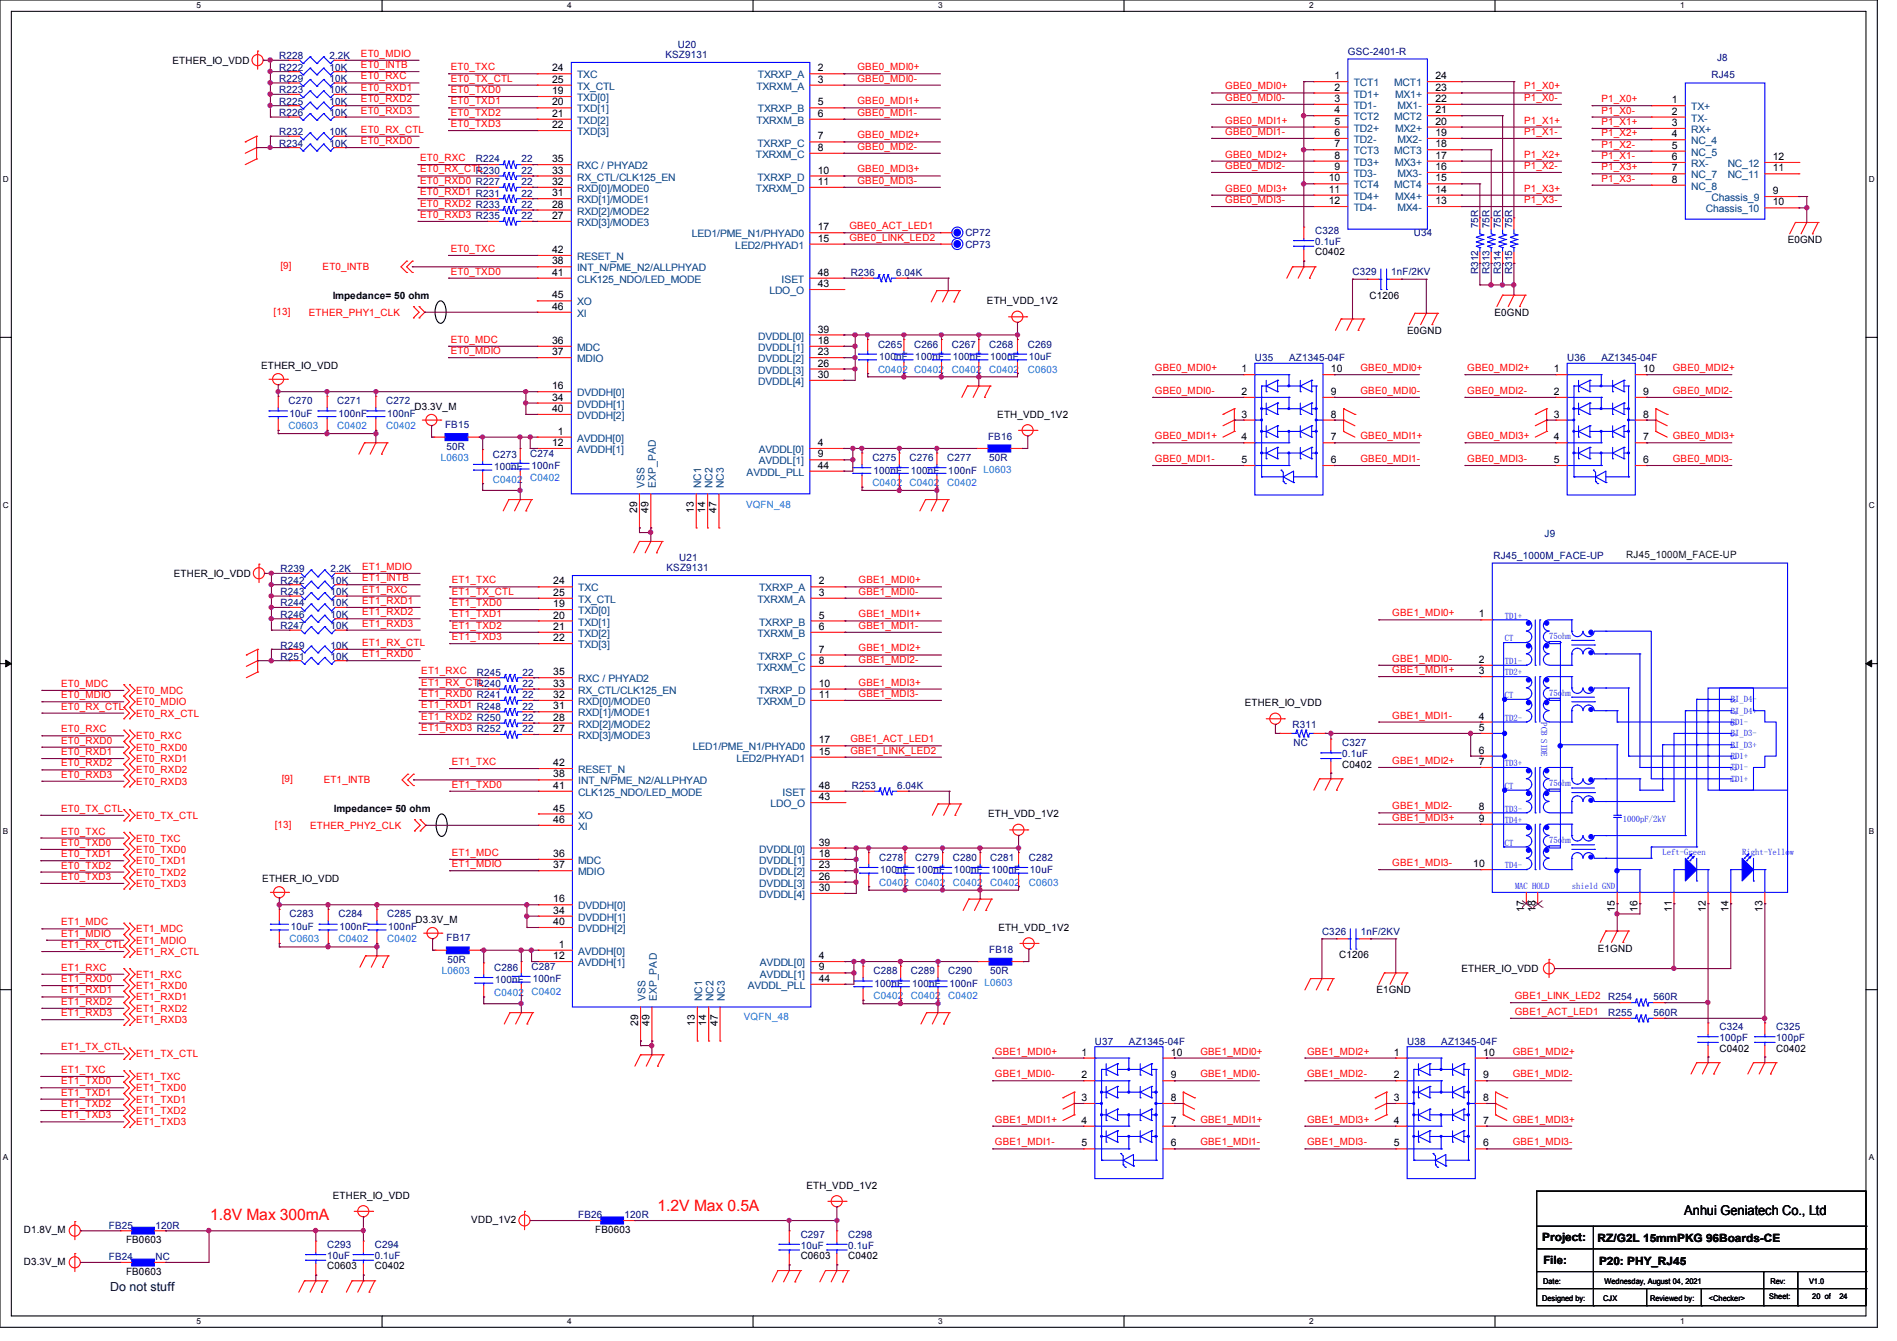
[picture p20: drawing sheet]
<svg xmlns="http://www.w3.org/2000/svg" width="297mm" height="210mm" viewBox="0 0 297 210" stroke-linecap="round" stroke-linejoin="round" font-family="sans-serif">
<defs><g id="words">
<g font-size="2.5" fill="#f00">
<text x="32.9" y="191">1.8V Max 300mA</text>
<text x="103" y="189.7">1.2V Max 0.5A</text>
</g>
<text font-size="2.1" x="263.7" y="190.2">Anhui Geniatech Co., Ltd</text>
<text font-size="1.9" fill="#000040" x="17.2" y="202.1">Do not stuff</text>
<g font-size="1.8">
<text x="241.5" y="194.4">Project:</text>
<text x="241.6" y="198">File:</text>
<text x="250.1" y="194.6">RZ/G2L 15mmPKG 96Boards-CE</text>
<text x="250.3" y="198.1">P20: PHY_RJ45</text>
</g>
<g font-size="1.6">
<text x="27" y="10">ETHER_IO_VDD</text>
<text x="86.5" y="11.2">24</text>
<text x="128" y="11.2">2</text>
<text x="86.5" y="13">25</text>
<text x="86.5" y="14.7">19</text>
<text x="86.5" y="16.5">20</text>
<text x="128" y="13">3</text>
<text x="128" y="16.5">5</text>
<text x="208.9" y="12.4">1</text>
<text x="208.9" y="14.2">2</text>
<text x="208.9" y="16">3</text>
<text x="208.9" y="17.7">4</text>
<text x="224.7" y="17.7">21</text>
<text x="224.7" y="16">22</text>
<text x="224.7" y="14.2">23</text>
<text x="224.7" y="12.4">24</text>
<text x="261.8" y="16.2">1</text>
<text x="261.8" y="17.9">2</text>
<text x="86.5" y="18.3">21</text>
<text x="86.5" y="20.1">22</text>
<text x="128" y="18.3">6</text>
<text x="128" y="21.8">7</text>
<text x="128" y="23.6">8</text>
<text x="208.9" y="19.5">5</text>
<text x="208.9" y="21.3">6</text>
<text x="208.9" y="23.1">7</text>
<text x="224.7" y="23.1">18</text>
<text x="224.7" y="21.3">19</text>
<text x="224.7" y="19.5">20</text>
<text x="261.8" y="19.7">3</text>
<text x="261.8" y="21.5">4</text>
<text x="261.8" y="23.3">5</text>
<text x="86.5" y="25.4">35</text>
<text x="86.5" y="27.2">33</text>
<text x="86.5" y="29">32</text>
<text x="128" y="27.2">10</text>
<text x="128" y="29">11</text>
<text x="208" y="28.4">10</text>
<text x="208.9" y="24.8">8</text>
<text x="208.9" y="26.6">9</text>
<text x="224.7" y="28.4">15</text>
<text x="224.7" y="26.6">16</text>
<text x="224.7" y="24.8">17</text>
<text x="261.8" y="25.1">6</text>
<text x="261.8" y="28.6">8</text>
<text x="261.8" y="26.8">7</text>
<text x="277.6" y="26.8">11</text>
<text x="277.6" y="25.1">12</text>
<text x="86.5" y="30.7">31</text>
<text x="86.5" y="32.5">28</text>
<text x="86.5" y="34.3">27</text>
<text x="208" y="30.2">11</text>
<text x="208" y="32">12</text>
<text x="224.7" y="32">13</text>
<text x="224.7" y="30.2">14</text>
<text x="277.6" y="32.2">10</text>
<text x="277.6" y="30.4">9</text>
<text x="86.5" y="39.6">42</text>
<text x="86.5" y="41.4">38</text>
<text x="128" y="36.1">17</text>
<text x="128" y="37.8">15</text>
<text x="205.9" y="40">C0402</text>
<text x="279.9" y="38.1">E0GND</text>
<text x="52.1" y="46.8">Impedance= 50 ohm</text>
<text x="86.5" y="43.2">41</text>
<text x="86.5" y="46.7">45</text>
<text x="128" y="43.2">48</text>
<text x="128" y="45">43</text>
<text x="154.5" y="47.7">ETH_VDD_1V2</text>
<text x="214.4" y="46.8">C1206</text>
<text x="86.5" y="48.5">46</text>
<text x="86.5" y="53.8">36</text>
<text x="128" y="52.1">39</text>
<text x="128" y="53.8">18</text>
<text x="220.3" y="52.3">E0GND</text>
<text x="234" y="49.4">E0GND</text>
<text x="40.9" y="57.8">ETHER_IO_VDD</text>
<text x="86.5" y="55.6">37</text>
<text x="128" y="55.6">23</text>
<text x="128" y="57.4">26</text>
<text x="128" y="59.2">30</text>
<text x="194.4" y="58.3">1</text>
<text x="208.4" y="58.3">10</text>
<text x="243.3" y="58.3">1</text>
<text x="257.3" y="58.3">10</text>
<text x="64.9" y="64.2">D3.3V_M</text>
<text x="86.5" y="61">16</text>
<text x="86.5" y="62.7">34</text>
<text x="86.5" y="64.5">40</text>
<text x="156.1" y="65.4">ETH_VDD_1V2</text>
<text x="194.4" y="61.8">2</text>
<text x="194.4" y="65.4">3</text>
<text x="208.4" y="61.8">9</text>
<text x="208.4" y="65.4">8</text>
<text x="243.3" y="61.8">2</text>
<text x="243.3" y="65.4">3</text>
<text x="257.3" y="61.8">9</text>
<text x="257.3" y="65.4">8</text>
<text x="86.5" y="69.8">12</text>
<text x="87.3" y="68.1">1</text>
<text x="128" y="69.8">4</text>
<text x="128" y="71.6">9</text>
<text x="194.4" y="69">4</text>
<text x="208.4" y="69">7</text>
<text x="243.3" y="69">4</text>
<text x="257.3" y="69">7</text>
<text x="128" y="73.4">44</text>
<text x="194.4" y="72.5">5</text>
<text x="208.4" y="72.5">6</text>
<text x="243.3" y="72.5">5</text>
<text x="257.3" y="72.5">6</text>
<text x="99.7" y="80.3" transform="rotate(-90 99.7 80.3)">29</text>
<text x="101.5" y="80.3" transform="rotate(-90 101.5 80.3)">49</text>
<text x="108.6" y="80.3" transform="rotate(-90 108.6 80.3)">13</text>
<text x="110.4" y="80.3" transform="rotate(-90 110.4 80.3)">14</text>
<text x="112.2" y="80.3" transform="rotate(-90 112.2 80.3)">47</text>
<text x="27.2" y="90.3">ETHER_IO_VDD</text>
<text x="86.6" y="91.5">24</text>
<text x="86.6" y="93.3">25</text>
<text x="86.6" y="95.1">19</text>
<text x="128.2" y="91.5">2</text>
<text x="128.2" y="93.3">3</text>
<text x="86.6" y="96.9">20</text>
<text x="86.6" y="98.6">21</text>
<text x="86.6" y="100.4">22</text>
<text x="128.2" y="96.9">5</text>
<text x="128.2" y="98.6">6</text>
<text x="231.5" y="96.7">1</text>
<text x="86.6" y="105.7">35</text>
<text x="86.6" y="107.5">33</text>
<text x="128.2" y="102.2">7</text>
<text x="128.2" y="104">8</text>
<text x="128.2" y="107.5">10</text>
<text x="231.5" y="103.8">2</text>
<text x="231.5" y="105.6">3</text>
<text x="86.6" y="109.3">32</text>
<text x="86.6" y="111.1">31</text>
<text x="86.6" y="112.9">28</text>
<text x="128.2" y="109.3">11</text>
<text x="194.9" y="110.6">ETHER_IO_VDD</text>
<text x="231.5" y="112.7">4</text>
<text x="86.6" y="114.6">27</text>
<text x="86.6" y="120">42</text>
<text x="128.2" y="116.4">17</text>
<text x="128.2" y="118.2">15</text>
<text x="231.5" y="114.5">5</text>
<text x="231.5" y="118">6</text>
<text x="231.5" y="119.8">7</text>
<text x="86.6" y="121.8">38</text>
<text x="86.6" y="123.5">41</text>
<text x="128.2" y="123.5">48</text>
<text x="128.2" y="125.3">43</text>
<text x="210.2" y="120.2">C0402</text>
<text x="52.3" y="127.2">Impedance= 50 ohm</text>
<text x="86.6" y="127.1">45</text>
<text x="86.6" y="128.9">46</text>
<text x="154.7" y="128">ETH_VDD_1V2</text>
<text x="231.5" y="126.9">8</text>
<text x="231.5" y="128.7">9</text>
<text x="86.6" y="134.2">36</text>
<text x="86.6" y="136">37</text>
<text x="128.2" y="132.4">39</text>
<text x="128.2" y="134.2">18</text>
<text x="128.2" y="136">23</text>
<text x="128.2" y="137.8">26</text>
<text x="230.7" y="135.8">10</text>
<text x="41.1" y="138.2">ETHER_IO_VDD</text>
<text x="86.6" y="141.3">16</text>
<text x="86.6" y="143.1">34</text>
<text x="128.2" y="139.5">30</text>
<text x="238.6" y="142.7" transform="rotate(-90 238.6 142.7)">17</text>
<text x="240.4" y="142.7" transform="rotate(-90 240.4 142.7)">18</text>
<text x="252.8" y="142.7" transform="rotate(-90 252.8 142.7)">15</text>
<text x="256.4" y="142.7" transform="rotate(-90 256.4 142.7)">16</text>
<text x="261.7" y="142.7" transform="rotate(-90 261.7 142.7)">11</text>
<text x="267.1" y="142.7" transform="rotate(-90 267.1 142.7)">12</text>
<text x="270.6" y="142.7" transform="rotate(-90 270.6 142.7)">14</text>
<text x="276" y="142.7" transform="rotate(-90 276 142.7)">13</text>
<text x="65.1" y="144.6">D3.3V_M</text>
<text x="86.6" y="144.9">40</text>
<text x="87.5" y="148.4">1</text>
<text x="156.3" y="145.8">ETH_VDD_1V2</text>
<text x="250.2" y="149">E1GND</text>
<text x="86.6" y="150.2">12</text>
<text x="128.2" y="150.2">4</text>
<text x="128.2" y="152">9</text>
<text x="128.2" y="153.8">44</text>
<text x="209.6" y="150.1">C1206</text>
<text x="215.5" y="155.6">E1GND</text>
<text x="228.8" y="152.2">ETHER_IO_VDD</text>
<text x="99.9" y="160.7" transform="rotate(-90 99.9 160.7)">29</text>
<text x="101.7" y="160.7" transform="rotate(-90 101.7 160.7)">49</text>
<text x="108.8" y="160.7" transform="rotate(-90 108.8 160.7)">13</text>
<text x="110.6" y="160.7" transform="rotate(-90 110.6 160.7)">14</text>
<text x="112.4" y="160.7" transform="rotate(-90 112.4 160.7)">47</text>
<text x="169.3" y="165.3">1</text>
<text x="183.3" y="165.3">10</text>
<text x="218.2" y="165.3">1</text>
<text x="232.2" y="165.3">10</text>
<text x="269.2" y="164.7">C0402</text>
<text x="278.1" y="164.7">C0402</text>
<text x="169.3" y="168.9">2</text>
<text x="169.3" y="172.4">3</text>
<text x="183.3" y="168.9">9</text>
<text x="183.3" y="172.4">8</text>
<text x="218.2" y="168.9">2</text>
<text x="218.2" y="172.4">3</text>
<text x="232.2" y="168.9">9</text>
<text x="232.2" y="172.4">8</text>
<text x="169.3" y="176">4</text>
<text x="169.3" y="179.5">5</text>
<text x="183.3" y="179.5">6</text>
<text x="183.3" y="176">7</text>
<text x="218.2" y="176">4</text>
<text x="218.2" y="179.5">5</text>
<text x="232.2" y="179.5">6</text>
<text x="232.2" y="176">7</text>
<text x="52.1" y="187.8">ETHER_IO_VDD</text>
<text x="73.8" y="191.5">VDD_1V2</text>
<text x="126.2" y="186.2">ETH_VDD_1V2</text>
<text x="3.7" y="193.1">D1.8V_M</text>
<text x="19.7" y="194.7">FB0603</text>
<text x="93.2" y="193.1">FB0603</text>
<text x="125.4" y="197.2">C0603</text>
<text x="132.8" y="197.2">C0402</text>
<text x="3.7" y="198.1">D3.3V_M</text>
<text x="19.7" y="199.7">FB0603</text>
<text x="51.2" y="198.8">C0603</text>
<text x="58.7" y="198.8">C0402</text>
</g>
<g font-size="1.6" fill="#000080">
<text x="43.7" y="9.3">R228</text>
<text x="43.7" y="11">R222</text>
<text x="51.6" y="9.3">2.2K</text>
<text x="51.6" y="11">10K</text>
<text x="104.2" y="9.1">KSZ9131</text>
<text x="106.1" y="7.5">U20</text>
<text x="211" y="8.6">GSC-2401-R</text>
<text x="268.8" y="9.6">J8</text>
<text x="43.7" y="14.6">R223</text>
<text x="43.7" y="16.4">R225</text>
<text x="43.7" y="12.8">R229</text>
<text x="51.6" y="14.6">10K</text>
<text x="51.6" y="16.4">10K</text>
<text x="51.6" y="12.8">10K</text>
<text x="267.9" y="12.3">RJ45</text>
<text x="43.7" y="21.2">R232</text>
<text x="43.7" y="22.9">R234</text>
<text x="43.7" y="18.2">R226</text>
<text x="51.6" y="21.2">10K</text>
<text x="51.6" y="22.9">10K</text>
<text x="51.6" y="18.2">10K</text>
<text x="74.5" y="27.2">R230</text>
<text x="74.5" y="25.4">R224</text>
<text x="81.6" y="27.2">22</text>
<text x="81.6" y="29">22</text>
<text x="81.6" y="25.4">22</text>
<text x="81.6" y="30.8">22</text>
<text x="81.6" y="32.6">22</text>
<text x="81.6" y="34.3">22</text>
<text x="151.1" y="37">CP72</text>
<text x="151.1" y="38.8">CP73</text>
<text x="205.9" y="36.7">C328</text>
<text x="205.9" y="38.4">0.1uF</text>
<text x="221.4" y="37">U34</text>
<text x="133.2" y="43.2">R236</text>
<text x="140.3" y="43.2">6.04K</text>
<text x="211.8" y="43.1">C329</text>
<text x="217.8" y="43.1">1nF/2KV</text>
<text x="137.5" y="54.4">C265</text>
<text x="137.6" y="56.4">100nF</text>
<text x="143.1" y="54.4">C266</text>
<text x="143.3" y="56.4">100nF</text>
<text x="149" y="54.4">C267</text>
<text x="149.2" y="56.4">100nF</text>
<text x="154.9" y="54.4">C268</text>
<text x="155" y="56.4">100nF</text>
<text x="160.9" y="54.4">C269</text>
<text x="161.1" y="56.4">10uF</text>
<text x="196.5" y="56.6">U35</text>
<text x="201.8" y="56.6">AZ1345-04F</text>
<text x="245.4" y="56.6">U36</text>
<text x="250.7" y="56.6">AZ1345-04F</text>
<text x="45.2" y="63.3">C270</text>
<text x="45.3" y="65.3">10uF</text>
<text x="52.8" y="63.3">C271</text>
<text x="53" y="65.3">100nF</text>
<text x="60.5" y="63.3">C272</text>
<text x="60.6" y="65.3">100nF</text>
<text x="69.7" y="67.1">FB15</text>
<text x="69.9" y="70.4">50R</text>
<text x="77.2" y="71.7">C273</text>
<text x="83" y="71.5">C274</text>
<text x="154.7" y="68.8">FB16</text>
<text x="77.3" y="73.6">100nF</text>
<text x="83.2" y="73.4">100nF</text>
<text x="136.6" y="72.2">C275</text>
<text x="136.7" y="74.2">100nF</text>
<text x="142.4" y="72.2">C276</text>
<text x="142.6" y="74.2">100nF</text>
<text x="148.3" y="72.2">C277</text>
<text x="148.5" y="74.2">100nF L0603</text>
<text x="154.9" y="72.2">50R</text>
<text x="43.9" y="89.6">R239</text>
<text x="51.7" y="89.6">2.2K</text>
<text x="104.4" y="89.5">KSZ9131</text>
<text x="106.3" y="87.8">U21</text>
<text x="233.8" y="87.5">RJ45_1000M_FACE-UP</text>
<text x="241.8" y="84.1">J9</text>
<text x="43.9" y="91.4">R242</text>
<text x="43.9" y="93.2">R243</text>
<text x="43.9" y="95">R244</text>
<text x="51.7" y="91.4">10K</text>
<text x="51.7" y="93.2">10K</text>
<text x="51.7" y="95">10K</text>
<text x="43.9" y="96.7">R246</text>
<text x="43.9" y="98.5">R247</text>
<text x="43.9" y="101.6">R249</text>
<text x="51.7" y="96.7">10K</text>
<text x="51.7" y="98.5">10K</text>
<text x="51.7" y="101.6">10K</text>
<text x="43.9" y="103.3">R251</text>
<text x="51.7" y="103.3">10K</text>
<text x="74.7" y="105.8">R245</text>
<text x="74.7" y="107.6">R240</text>
<text x="81.8" y="105.8">22</text>
<text x="81.8" y="107.6">22</text>
<text x="81.8" y="112.9">22</text>
<text x="81.8" y="109.3">22</text>
<text x="81.8" y="111.1">22</text>
<text x="81.8" y="114.7">22</text>
<text x="202.4" y="114">R311</text>
<text x="202.5" y="116.8">NC</text>
<text x="210.2" y="116.8">C327</text>
<text x="210.2" y="118.6">0.1uF</text>
<text x="133.4" y="123.6">R253</text>
<text x="140.5" y="123.6">6.04K</text>
<text x="137.6" y="134.8">C278</text>
<text x="137.8" y="136.7">100nF</text>
<text x="143.3" y="134.8">C279</text>
<text x="143.5" y="136.7">100nF</text>
<text x="149.2" y="134.8">C280</text>
<text x="149.4" y="136.7">100nF</text>
<text x="155" y="134.8">C281</text>
<text x="155.2" y="136.7">100nF</text>
<text x="161.1" y="134.8">C282</text>
<text x="161.3" y="136.7">10uF</text>
<text x="45.3" y="143.7">C283</text>
<text x="53" y="143.7">C284</text>
<text x="60.6" y="143.7">C285</text>
<text x="45.5" y="145.6">10uF</text>
<text x="53.2" y="145.6">100nF</text>
<text x="60.8" y="145.6">100nF</text>
<text x="69.9" y="147.4">FB17</text>
<text x="154.9" y="149.2">FB18</text>
<text x="207" y="146.3">C326</text>
<text x="213" y="146.3">1nF/2KV</text>
<text x="70.1" y="150.8">50R</text>
<text x="77.3" y="152">C286</text>
<text x="77.5" y="154">100nF</text>
<text x="83.2" y="151.8">C287</text>
<text x="83.4" y="153.8">100nF</text>
<text x="136.7" y="152.6">C288</text>
<text x="136.9" y="154.5">100nF</text>
<text x="142.6" y="152.6">C289</text>
<text x="142.8" y="154.5">100nF</text>
<text x="148.5" y="152.6">C290</text>
<text x="148.6" y="154.5">100nF L0603</text>
<text x="155" y="152.6">50R</text>
<text x="251.8" y="156.7">R254</text>
<text x="251.8" y="159.1">R255</text>
<text x="258.9" y="156.7">560R</text>
<text x="258.9" y="159.1">560R</text>
<text x="269.2" y="161.3">C324</text>
<text x="278.1" y="161.3">C325</text>
<text x="171.4" y="163.6">U37</text>
<text x="176.8" y="163.6">AZ1345-04F</text>
<text x="220.3" y="163.6">U38</text>
<text x="225.6" y="163.6">AZ1345-04F</text>
<text x="269.2" y="163.1">100pF</text>
<text x="278.1" y="163.1">100pF</text>
<text x="90.5" y="190.8">FB26</text>
<text x="97.8" y="190.8">120R</text>
<text x="17.1" y="197.4">FB24</text>
<text x="17.1" y="192.4">FB25</text>
<text x="24.3" y="197.4">NC</text>
<text x="24.3" y="192.4">120R</text>
<text x="51.2" y="195.4">C293</text>
<text x="51.2" y="197.2">10uF</text>
<text x="58.7" y="195.4">C294</text>
<text x="58.7" y="197.2">0.1uF</text>
<text x="125.4" y="193.8">C297</text>
<text x="125.4" y="195.6">10uF</text>
<text x="132.8" y="193.8">C298</text>
<text x="132.8" y="195.6">0.1uF</text>
</g>
<g font-size="1.6" fill="#f00">
<text x="56.5" y="8.9">ET0_MDIO</text>
<text x="56.5" y="10.7">ET0_INTB</text>
<text x="70.6" y="11">ET0_TXC</text>
<text x="134.2" y="11">GBE0_MDI0+</text>
<text x="56.5" y="12.4">ET0_RXC</text>
<text x="56.5" y="14.2">ET0_RXD1</text>
<text x="56.5" y="16">ET0_RXD2</text>
<text x="56.5" y="17.8">ET0_RXD3</text>
<text x="70.6" y="12.8">ET0_TX_CTL</text>
<text x="70.6" y="14.6">ET0_TXD0</text>
<text x="70.6" y="16.3">ET0_TXD1</text>
<text x="134.2" y="12.8">GBE0_MDI0-</text>
<text x="134.2" y="16.3">GBE0_MDI1+</text>
<text x="191.8" y="14">GBE0_MDI0+</text>
<text x="191.8" y="15.8">GBE0_MDI0-</text>
<text x="238.6" y="14">P1_X0+</text>
<text x="238.6" y="15.8">P1_X0-</text>
<text x="250.7" y="16">P1_X0+</text>
<text x="250.7" y="17.8">P1_X0-</text>
<text x="56.5" y="20.8">ET0_RX_CTL</text>
<text x="56.5" y="22.6">ET0_RXD0</text>
<text x="70.6" y="18.1">ET0_TXD2</text>
<text x="70.6" y="19.9">ET0_TXD3</text>
<text x="134.2" y="18.1">GBE0_MDI1-</text>
<text x="134.2" y="21.7">GBE0_MDI2+</text>
<text x="134.2" y="23.5">GBE0_MDI2-</text>
<text x="191.8" y="19.3">GBE0_MDI1+</text>
<text x="191.8" y="21.1">GBE0_MDI1-</text>
<text x="238.6" y="19.3">P1_X1+</text>
<text x="238.6" y="21.1">P1_X1-</text>
<text x="250.7" y="19.6">P1_X1+</text>
<text x="250.7" y="21.3">P1_X2+</text>
<text x="250.7" y="23.1">P1_X2-</text>
<text x="65.8" y="25.2">ET0_RXC</text>
<text x="65.8" y="27">ET0_RX_CTL</text>
<text x="65.8" y="28.8">ET0_RXD0 R227</text>
<text x="134.2" y="27">GBE0_MDI3+</text>
<text x="134.2" y="28.8">GBE0_MDI3-</text>
<text x="191.8" y="24.7">GBE0_MDI2+</text>
<text x="191.8" y="26.5">GBE0_MDI2-</text>
<text x="238.6" y="24.7">P1_X2+</text>
<text x="238.6" y="26.5">P1_X2-</text>
<text x="250.7" y="24.9">P1_X1-</text>
<text x="250.7" y="26.7">P1_X3+</text>
<text x="250.7" y="28.4">P1_X3-</text>
<text x="65.8" y="30.6">ET0_RXD1 R231</text>
<text x="65.8" y="32.3">ET0_RXD2 R233</text>
<text x="65.8" y="34.1">ET0_RXD3 R235</text>
<text x="133" y="35.9">GBE0_ACT_LED1</text>
<text x="191.8" y="30">GBE0_MDI3+</text>
<text x="191.8" y="31.8">GBE0_MDI3-</text>
<text x="238.6" y="30">P1_X3+</text>
<text x="238.6" y="31.8">P1_X3-</text>
<text x="70.6" y="39.5">ET0_TXC</text>
<text x="133" y="37.7">GBE0_LINK_LED2</text>
<text x="43.9" y="42.2">[9]</text>
<text x="50.5" y="42.3">ET0_INTB</text>
<text x="70.6" y="43">ET0_TXD0</text>
<text x="42.8" y="49.3">[13]</text>
<text x="48.3" y="49.4">ETHER_PHY1_CLK</text>
<text x="70.6" y="53.7">ET0_MDC</text>
<text x="70.6" y="55.5">ET0_MDIO</text>
<text x="180.8" y="58.1">GBE0_MDI0+</text>
<text x="213" y="58.1">GBE0_MDI0+</text>
<text x="229.7" y="58.1">GBE0_MDI2+</text>
<text x="261.9" y="58.1">GBE0_MDI2+</text>
<text x="180.8" y="61.7">GBE0_MDI0-</text>
<text x="213" y="61.7">GBE0_MDI0-</text>
<text x="229.7" y="61.7">GBE0_MDI2-</text>
<text x="261.9" y="61.7">GBE0_MDI2-</text>
<text x="180.8" y="68.8">GBE0_MDI1+</text>
<text x="213" y="68.8">GBE0_MDI1+</text>
<text x="229.7" y="68.8">GBE0_MDI3+</text>
<text x="261.9" y="68.8">GBE0_MDI3+</text>
<text x="180.8" y="72.3">GBE0_MDI1-</text>
<text x="213" y="72.3">GBE0_MDI1-</text>
<text x="229.7" y="72.3">GBE0_MDI3-</text>
<text x="261.9" y="72.3">GBE0_MDI3-</text>
<text x="56.7" y="89.2">ET1_MDIO</text>
<text x="56.7" y="91">ET1_INTB</text>
<text x="56.7" y="92.8">ET1_RXC</text>
<text x="56.7" y="94.6">ET1_RXD1</text>
<text x="70.7" y="91.4">ET1_TXC</text>
<text x="70.7" y="93.1">ET1_TX_CTL</text>
<text x="70.7" y="94.9">ET1_TXD0</text>
<text x="134.4" y="91.4">GBE1_MDI0+</text>
<text x="134.4" y="93.1">GBE1_MDI0-</text>
<text x="56.7" y="96.3">ET1_RXD2</text>
<text x="56.7" y="98.1">ET1_RXD3</text>
<text x="56.7" y="101.1">ET1_RX_CTL</text>
<text x="70.7" y="96.7">ET1_TXD1</text>
<text x="70.7" y="98.5">ET1_TXD2</text>
<text x="70.7" y="100.2">ET1_TXD3</text>
<text x="134.4" y="96.7">GBE1_MDI1+</text>
<text x="134.4" y="98.5">GBE1_MDI1-</text>
<text x="218" y="96.5">GBE1_MDI0+</text>
<text x="9.6" y="107.6">ET0_MDC</text>
<text x="56.7" y="102.9">ET1_RXD0</text>
<text x="66" y="105.6">ET1_RXC</text>
<text x="66" y="107.4">ET1_RX_CTL</text>
<text x="134.4" y="102">GBE1_MDI2+</text>
<text x="134.4" y="103.8">GBE1_MDI2-</text>
<text x="134.4" y="107.4">GBE1_MDI3+</text>
<text x="218" y="103.6">GBE1_MDI0-</text>
<text x="218" y="105.4">GBE1_MDI1+</text>
<text x="9.6" y="109.3">ET0_MDIO</text>
<text x="9.6" y="111.1">ET0_RX_CTL</text>
<text x="21.3" y="108.7">ET0_MDC</text>
<text x="21.3" y="110.4">ET0_MDIO</text>
<text x="21.3" y="112.2">ET0_RX_CTL</text>
<text x="66" y="109.1">ET1_RXD0 R241</text>
<text x="66" y="110.9">ET1_RXD1 R248</text>
<text x="66" y="112.7">ET1_RXD2 R250</text>
<text x="134.4" y="109.1">GBE1_MDI3-</text>
<text x="218" y="112.5">GBE1_MDI1-</text>
<text x="9.6" y="114.7">ET0_RXC</text>
<text x="9.6" y="116.5">ET0_RXD0</text>
<text x="9.6" y="118.2">ET0_RXD1</text>
<text x="21.3" y="115.8">ET0_RXC</text>
<text x="21.3" y="117.6">ET0_RXD0</text>
<text x="21.3" y="119.3">ET0_RXD1</text>
<text x="66" y="114.5">ET1_RXD3 R252</text>
<text x="70.7" y="119.8">ET1_TXC</text>
<text x="133.1" y="116.2">GBE1_ACT_LED1</text>
<text x="133.1" y="118">GBE1_LINK_LED2</text>
<text x="218" y="119.6">GBE1_MDI2+</text>
<text x="9.6" y="120">ET0_RXD2</text>
<text x="9.6" y="121.8">ET0_RXD3</text>
<text x="21.3" y="121.1">ET0_RXD2</text>
<text x="21.3" y="122.9">ET0_RXD3</text>
<text x="44.1" y="122.5">[9]</text>
<text x="50.7" y="122.7">ET1_INTB</text>
<text x="70.7" y="123.4">ET1_TXD0</text>
<text x="9.6" y="127.1">ET0_TX_CTL</text>
<text x="9.6" y="130.7">ET0_TXC</text>
<text x="21.3" y="128.2">ET0_TX_CTL</text>
<text x="21.3" y="131.8">ET0_TXC</text>
<text x="43" y="129.6">[13]</text>
<text x="48.6" y="129.8">ETHER_PHY2_CLK</text>
<text x="218" y="126.7">GBE1_MDI2-</text>
<text x="218" y="128.5">GBE1_MDI3+</text>
<text x="9.6" y="132.5">ET0_TXD0</text>
<text x="9.6" y="134.2">ET0_TXD1</text>
<text x="9.6" y="136">ET0_TXD2</text>
<text x="9.6" y="137.8">ET0_TXD3</text>
<text x="21.3" y="133.6">ET0_TXD0</text>
<text x="21.3" y="135.3">ET0_TXD1</text>
<text x="21.3" y="137.1">ET0_TXD2</text>
<text x="70.7" y="134">ET1_MDC</text>
<text x="70.7" y="135.8">ET1_MDIO</text>
<text x="218" y="135.6">GBE1_MDI3-</text>
<text x="21.3" y="138.9">ET0_TXD3</text>
<text x="9.6" y="144.9">ET1_MDC</text>
<text x="9.6" y="146.7">ET1_MDIO</text>
<text x="9.6" y="148.5">ET1_RX_CTL</text>
<text x="21.3" y="146">ET1_MDC</text>
<text x="21.3" y="147.8">ET1_MDIO</text>
<text x="21.3" y="149.6">ET1_RX_CTL</text>
<text x="9.6" y="152">ET1_RXC</text>
<text x="9.6" y="153.8">ET1_RXD0</text>
<text x="9.6" y="155.6">ET1_RXD1</text>
<text x="21.3" y="153.1">ET1_RXC</text>
<text x="21.3" y="154.9">ET1_RXD0</text>
<text x="9.6" y="157.4">ET1_RXD2</text>
<text x="9.6" y="159.1">ET1_RXD3</text>
<text x="21.3" y="156.7">ET1_RXD1</text>
<text x="21.3" y="158.5">ET1_RXD2</text>
<text x="21.3" y="160.2">ET1_RXD3</text>
<text x="237.2" y="156.5">GBE1_LINK_LED2</text>
<text x="237.2" y="158.9">GBE1_ACT_LED1</text>
<text x="9.6" y="164.5">ET1_TX_CTL</text>
<text x="21.3" y="165.6">ET1_TX_CTL</text>
<text x="155.8" y="165.1">GBE1_MDI0+</text>
<text x="187.9" y="165.1">GBE1_MDI0+</text>
<text x="204.7" y="165.1">GBE1_MDI2+</text>
<text x="236.8" y="165.1">GBE1_MDI2+</text>
<text x="9.6" y="168">ET1_TXC</text>
<text x="9.6" y="169.8">ET1_TXD0</text>
<text x="9.6" y="171.6">ET1_TXD1</text>
<text x="9.6" y="173.4">ET1_TXD2</text>
<text x="21.3" y="169.1">ET1_TXC</text>
<text x="21.3" y="170.9">ET1_TXD0</text>
<text x="21.3" y="172.7">ET1_TXD1</text>
<text x="155.8" y="168.7">GBE1_MDI0-</text>
<text x="187.9" y="168.7">GBE1_MDI0-</text>
<text x="204.7" y="168.7">GBE1_MDI2-</text>
<text x="236.8" y="168.7">GBE1_MDI2-</text>
<text x="9.6" y="175.1">ET1_TXD3</text>
<text x="21.3" y="174.5">ET1_TXD2</text>
<text x="21.3" y="176.2">ET1_TXD3</text>
<text x="155.8" y="175.8">GBE1_MDI1+</text>
<text x="155.8" y="179.4">GBE1_MDI1-</text>
<text x="187.9" y="175.8">GBE1_MDI1+</text>
<text x="187.9" y="179.4">GBE1_MDI1-</text>
<text x="204.7" y="175.8">GBE1_MDI3+</text>
<text x="204.7" y="179.4">GBE1_MDI3-</text>
<text x="236.8" y="175.8">GBE1_MDI3+</text>
<text x="236.8" y="179.4">GBE1_MDI3-</text>
</g>
<g font-size="1.6" fill="#004080">
<text x="90.3" y="12.3">TXC</text>
<text x="90.3" y="14.1">TX_CTL</text>
<text x="90.3" y="15.8">TXD[0]</text>
<text x="90.3" y="17.6">TXD[1]</text>
<text x="118.4" y="14.1">TXRXM_A</text>
<text x="118.7" y="12.3">TXRXP_A</text>
<text x="118.7" y="17.6">TXRXP_B</text>
<text x="211.9" y="13.5">TCT1</text>
<text x="211.9" y="15.3">TD1+</text>
<text x="211.9" y="17.1">TD1-</text>
<text x="218.3" y="13.5">MCT1</text>
<text x="218.4" y="15.3">MX1+</text>
<text x="218.8" y="17.1">MX1-</text>
<text x="264.8" y="17.3">TX+</text>
<text x="90.3" y="19.4">TXD[2]</text>
<text x="90.3" y="21.2">TXD[3]</text>
<text x="118.4" y="19.4">TXRXM_B</text>
<text x="118.6" y="22.9">TXRXP_C</text>
<text x="211.9" y="18.8">TCT2</text>
<text x="211.9" y="20.6">TD2+</text>
<text x="211.9" y="22.4">TD2-</text>
<text x="218.3" y="18.8">MCT2</text>
<text x="218.4" y="20.6">MX2+</text>
<text x="218.8" y="22.4">MX2-</text>
<text x="264.8" y="19">TX-</text>
<text x="264.8" y="20.8">RX+</text>
<text x="264.8" y="22.6">NC_4</text>
<text x="90.3" y="26.5">RXC / PHYAD2</text>
<text x="90.3" y="28.3">RX_CTL/CLK125_EN</text>
<text x="118.3" y="24.7">TXRXM_C</text>
<text x="118.6" y="28.3">TXRXP_D</text>
<text x="211.9" y="24.2">TCT3</text>
<text x="211.9" y="26">TD3+</text>
<text x="211.9" y="27.7">TD3-</text>
<text x="211.9" y="29.5">TCT4</text>
<text x="218.3" y="29.5">MCT4</text>
<text x="218.3" y="24.2">MCT3</text>
<text x="218.4" y="26">MX3+</text>
<text x="218.8" y="27.7">MX3-</text>
<text x="264.8" y="24.4">NC_5</text>
<text x="264.8" y="26.2">RX-</text>
<text x="264.8" y="29.7">NC_8</text>
<text x="264.8" y="27.9">NC_7</text>
<text x="270.5" y="27.9">NC_11</text>
<text x="270.5" y="26.2">NC_12</text>
<text x="90.3" y="30.1">RXD[0]/MODE0</text>
<text x="90.3" y="31.8">RXD[1]/MODE1</text>
<text x="90.3" y="33.6">RXD[2]/MODE2</text>
<text x="90.3" y="35.4">RXD[3]/MODE3</text>
<text x="118.3" y="30.1">TXRXM_D</text>
<text x="211.9" y="31.3">TD4+</text>
<text x="211.9" y="33.1">TD4-</text>
<text x="218.4" y="31.3">MX4+</text>
<text x="218.8" y="33.1">MX4-</text>
<text x="267.1" y="33.3">Chassis_10</text>
<text x="268" y="31.5">Chassis_9</text>
<text x="90.3" y="40.7">RESET_N</text>
<text x="108.3" y="37.2">LED1/PME_N1/PHYAD0</text>
<text x="115.1" y="38.9">LED2/PHYAD1</text>
<text x="90.3" y="42.5">INT_N/PME_N2/ALLPHYAD</text>
<text x="90.3" y="44.3">CLK125_NDO/LED_MODE</text>
<text x="90.3" y="47.8">XO</text>
<text x="120.4" y="46.1">LDO_O</text>
<text x="122.4" y="44.3">ISET</text>
<text x="90.3" y="49.6">XI</text>
<text x="118.7" y="53.2">DVDDL[0]</text>
<text x="90.3" y="54.9">MDC</text>
<text x="90.3" y="56.7">MDIO</text>
<text x="118.7" y="54.9">DVDDL[1]</text>
<text x="118.7" y="56.7">DVDDL[2]</text>
<text x="118.7" y="58.5">DVDDL[3]</text>
<text x="90.3" y="62.1">DVDDH[0]</text>
<text x="90.3" y="63.8">DVDDH[1]</text>
<text x="90.3" y="65.6">DVDDH[2]</text>
<text x="118.7" y="60.3">DVDDL[4]</text>
<text x="90.3" y="69.2">AVDDH[0]</text>
<text x="90.3" y="71">AVDDH[1]</text>
<text x="118.8" y="71">AVDDL[0]</text>
<text x="100.9" y="76.5" transform="rotate(-90 100.9 76.5)">VSS</text>
<text x="102.7" y="76.5" transform="rotate(-90 102.7 76.5)">EXP_PAD</text>
<text x="109.8" y="76.5" transform="rotate(-90 109.8 76.5)">NC1</text>
<text x="111.6" y="76.5" transform="rotate(-90 111.6 76.5)">NC2</text>
<text x="113.3" y="76.5" transform="rotate(-90 113.3 76.5)">NC3</text>
<text x="116.9" y="74.5">AVDDL_PLL</text>
<text x="118.8" y="72.7">AVDDL[1]</text>
<text x="90.5" y="92.6">TXC</text>
<text x="90.5" y="94.4">TX_CTL</text>
<text x="118.6" y="94.4">TXRXM_A</text>
<text x="118.8" y="92.6">TXRXP_A</text>
<text x="90.5" y="96.2">TXD[0]</text>
<text x="90.5" y="98">TXD[1]</text>
<text x="90.5" y="99.7">TXD[2]</text>
<text x="90.5" y="101.5">TXD[3]</text>
<text x="118.6" y="99.7">TXRXM_B</text>
<text x="118.8" y="98">TXRXP_B</text>
<text x="90.5" y="106.8">RXC / PHYAD2</text>
<text x="118.5" y="105.1">TXRXM_C</text>
<text x="118.8" y="103.3">TXRXP_C</text>
<text x="90.5" y="108.6">RX_CTL/CLK125_EN</text>
<text x="90.5" y="110.4">RXD[0]/MODE0</text>
<text x="90.5" y="112.2">RXD[1]/MODE1</text>
<text x="90.5" y="114">RXD[2]/MODE2</text>
<text x="118.5" y="110.4">TXRXM_D</text>
<text x="118.8" y="108.6">TXRXP_D</text>
<text x="90.5" y="115.7">RXD[3]/MODE3</text>
<text x="108.5" y="117.5">LED1/PME_N1/PHYAD0</text>
<text x="115.3" y="119.3">LED2/PHYAD1</text>
<text x="90.5" y="121.1">RESET_N</text>
<text x="90.5" y="122.9">INT_N/PME_N2/ALLPHYAD</text>
<text x="90.5" y="124.6">CLK125_NDO/LED_MODE</text>
<text x="122.5" y="124.6">ISET</text>
<text x="90.5" y="128.2">XO</text>
<text x="90.5" y="130">XI</text>
<text x="120.6" y="126.4">LDO_O</text>
<text x="90.5" y="135.3">MDC</text>
<text x="90.5" y="137.1">MDIO</text>
<text x="118.9" y="133.5">DVDDL[0]</text>
<text x="118.9" y="135.3">DVDDL[1]</text>
<text x="118.9" y="137.1">DVDDL[2]</text>
<text x="90.5" y="142.4">DVDDH[0]</text>
<text x="118.9" y="138.9">DVDDL[3]</text>
<text x="118.9" y="140.6">DVDDL[4]</text>
<text x="90.5" y="144.2">DVDDH[1]</text>
<text x="90.5" y="146">DVDDH[2]</text>
<text x="90.5" y="149.5">AVDDH[0]</text>
<text x="90.5" y="151.3">AVDDH[1]</text>
<text x="117.1" y="154.9">AVDDL_PLL</text>
<text x="119" y="151.3">AVDDL[0]</text>
<text x="119" y="153.1">AVDDL[1]</text>
<text x="101.1" y="156.8" transform="rotate(-90 101.1 156.8)">VSS</text>
<text x="102.8" y="156.8" transform="rotate(-90 102.8 156.8)">EXP_PAD</text>
<text x="109.9" y="156.8" transform="rotate(-90 109.9 156.8)">NC1</text>
<text x="111.7" y="156.8" transform="rotate(-90 111.7 156.8)">NC2</text>
<text x="113.5" y="156.8" transform="rotate(-90 113.5 156.8)">NC3</text>
</g>
<g font-size="1.6" fill="#0080ff">
<text x="137.5" y="58.3">C0402 C0402</text>
<text x="149" y="58.3">C0402</text>
<text x="154.9" y="58.3">C0402</text>
<text x="160.9" y="58.3">C0603</text>
<text x="45.2" y="67.2">C0603</text>
<text x="52.8" y="67.2">C0402</text>
<text x="60.5" y="67.2">C0402</text>
<text x="69" y="72.2">L0603</text>
<text x="77.2" y="75.6">C0402</text>
<text x="83" y="75.4">C0402</text>
<text x="136.6" y="76.1">C0402</text>
<text x="142.4" y="76.1">C0402</text>
<text x="148.3" y="76.1">C0402</text>
<text x="116.8" y="79.5">VQFN_48</text>
<text x="137.6" y="138.7">C0402 C0402</text>
<text x="149.2" y="138.7">C0402</text>
<text x="155" y="138.7">C0402</text>
<text x="161.1" y="138.7">C0603</text>
<text x="45.3" y="147.6">C0603</text>
<text x="53" y="147.6">C0402</text>
<text x="60.6" y="147.6">C0402</text>
<text x="69.2" y="152.6">L0603</text>
<text x="77.3" y="156">C0402</text>
<text x="83.2" y="155.8">C0402</text>
<text x="116.5" y="159.7">VQFN_48</text>
<text x="136.7" y="156.5">C0402</text>
<text x="142.6" y="156.5">C0402</text>
<text x="148.5" y="156.5">C0402</text>
</g>
<text font-size="1.6" fill="#004000" x="254.6" y="87.3">RJ45_1000M_FACE-UP</text>
<g font-size="1.5" fill="#000080">
<text x="231.4" y="35.7" transform="rotate(-90 231.4 35.7)">75R</text>
<text x="233.2" y="35.7" transform="rotate(-90 233.2 35.7)">75R</text>
<text x="235" y="35.7" transform="rotate(-90 235 35.7)">75R</text>
<text x="236.7" y="35.7" transform="rotate(-90 236.7 35.7)">75R</text>
<text x="231.4" y="42.8" transform="rotate(-90 231.4 42.8)">R312</text>
<text x="233.2" y="42.8" transform="rotate(-90 233.2 42.8)">R313</text>
<text x="235" y="42.8" transform="rotate(-90 235 42.8)">R314</text>
<text x="236.7" y="42.8" transform="rotate(-90 236.7 42.8)">R315</text>
</g>
<g font-size="1.4" fill="#00f">
<text x="235.6" y="96.9">TD1+</text>
<text x="235.6" y="100.4">CT</text>
<text x="242.5" y="100">75ohm</text>
<text x="235.6" y="104">TD1-</text>
<text x="235.6" y="105.7">TD2+</text>
<text x="235.6" y="109.3">CT</text>
<text x="235.6" y="112.9">TD2-</text>
<text x="241.3" y="113.1" transform="rotate(90 241.3 113.1)">PCB SIDE</text>
<text x="242.5" y="108.9">75ohm</text>
<text x="270.9" y="109.5" transform="rotate(90 270.9 109.5)">8</text>
<text x="270.9" y="111.3" transform="rotate(90 270.9 111.3)">7</text>
<text x="270.9" y="113.1" transform="rotate(90 270.9 113.1)">6</text>
<text x="271" y="113.5">RD1-</text>
<text x="271" y="111.8">BI_D4+</text>
<text x="271" y="110">BI_D4-</text>
<text x="235.6" y="120">TD3+</text>
<text x="270.9" y="114.9" transform="rotate(90 270.9 114.9)">5</text>
<text x="270.9" y="116.6" transform="rotate(90 270.9 116.6)">4</text>
<text x="270.9" y="118.4" transform="rotate(90 270.9 118.4)">3</text>
<text x="271" y="118.9">RD1+</text>
<text x="271" y="117.1">BI_D3+</text>
<text x="271" y="115.3">BI_D3-</text>
<text x="235.6" y="123.5">CT</text>
<text x="242.5" y="123.1">75ohm</text>
<text x="270.9" y="120.2" transform="rotate(90 270.9 120.2)">2</text>
<text x="270.9" y="122" transform="rotate(90 270.9 122)">1</text>
<text x="271" y="120.7">TD1-</text>
<text x="271" y="122.4">TD1+</text>
<text x="235.6" y="127.1">TD3-</text>
<text x="235.6" y="128.9">TD4+</text>
<text x="254.1" y="128.7">1000pF/2kV</text>
<text x="235.6" y="136">TD4-</text>
<text x="235.6" y="132.4">CT</text>
<text x="242.5" y="132">75ohm</text>
<text x="260.3" y="133.8">Left-Green</text>
<text x="272.8" y="133.8">Right-Yellow</text>
<text x="237.2" y="139.1">MAC HOLD</text>
<text x="246.1" y="139.1">shield GND</text>
</g>
<g font-size="1.3">
<text x="30.8" y="1.3">5</text>
<text x="88.8" y="1.3">4</text>
<text x="146.9" y="1.3">3</text>
<text x="205" y="1.3">2</text>
<text x="263.1" y="1.3">1</text>
<text x=".5" y="28.4">D</text>
<text x="292.6" y="28.4">D</text>
<text x=".5" y="79.5">C</text>
<text x="292.6" y="79.5">C</text>
<text x=".5" y="130.6">B</text>
<text x="292.6" y="130.6">B</text>
<text x=".5" y="181.7">A</text>
<text x="292.6" y="181.7">A</text>
<text x="30.8" y="207.4">5</text>
<text x="88.8" y="207.4">4</text>
<text x="146.9" y="207.4">3</text>
<text x="205" y="207.4">2</text>
<text x="263.1" y="207.4">1</text>
</g>
<g font-size="1.2">
<text x="241.4" y="203.7">Designed by:</text>
<text x="241.6" y="201">Date:</text>
<text x="251" y="203.7">CJX</text>
<text x="251.2" y="201">Wednesday, August 04, 2021</text>
<text x="258.3" y="203.7">Reviewed by:</text>
<text x="267.6" y="203.7">&lt;Checker&gt;</text>
<text x="277" y="203.5">Sheet:</text>
<text x="277.2" y="201">Rev:</text>
<text x="283.2" y="201">V1.0</text>
<text x="283.7" y="203.5">20 of</text>
<text x="288" y="203.5">24</text>
</g>
</g></defs>
<path d="M0 0h293.9v207.9h-293.9zM1.8 1.8h290.3v204.3h-290.3z" fill="none" stroke="#000" stroke-width=".17"/>
<g fill="#fff">
<path d="M30.8 .2h.7v1.4h-.7z"/>
<path d="M30.8 206.2h.7v1.4h-.7z"/>
</g>
<path d="M59.8 0v1.8M59.8 206.1v1.8" fill="none" stroke="#000" stroke-width=".17"/>
<g fill="#fff">
<path d="M88.8 .2h.7v1.4h-.7z"/>
<path d="M88.8 206.2h.7v1.4h-.7z"/>
</g>
<path d="M117.9 0v1.8M117.9 206.1v1.8" fill="none" stroke="#000" stroke-width=".17"/>
<g fill="#fff">
<path d="M146.9 .2h.7v1.4h-.7z"/>
<path d="M146.9 206.2h.7v1.4h-.7z"/>
</g>
<path d="M176 0v1.8M176 206.1v1.8" fill="none" stroke="#000" stroke-width=".17"/>
<g fill="#fff">
<path d="M205 .2h.7v1.4h-.7z"/>
<path d="M205 206.2h.7v1.4h-.7z"/>
</g>
<path d="M234.1 0v1.8M234.1 206.1v1.8" fill="none" stroke="#000" stroke-width=".17"/>
<g fill="#fff">
<path d="M263.1 .2h.6v1.4h-.6z"/>
<path d="M263.1 206.2h.6v1.4h-.6z"/>
<path d="M.5 27.3h.9v1.4h-.9z"/>
<path d="M292.6 27.3h.9v1.4h-.9z"/>
<path d="M.5 78.4h.9v1.4h-.9z"/>
<path d="M292.6 78.4h.9v1.4h-.9z"/>
</g>
<path d="M0 52.8h1.8M292.1 52.8h1.8" fill="none" stroke="#000" stroke-width=".17"/>
<g fill="#fff">
<path d="M.5 129.5h.8v1.4h-.8z"/>
<path d="M292.6 129.5h.8v1.4h-.8z"/>
</g>
<path d="M0 103.9h1.8M292.1 103.9h1.8" fill="none" stroke="#000" stroke-width=".17"/>
<path d="M.9 103.4l.9 .5-.9 .5zM292.1 103.9l.9-.5v1z" fill="#000" stroke="#000" stroke-width=".16"/>
<g fill="#fff">
<path d="M.5 180.5h.8v1.4h-.8z"/>
<path d="M292.6 180.5h.8v1.4h-.8z"/>
</g>
<g fill="none" stroke="#000" stroke-width=".17">
<path d="M68.7 47.2l.3-.1a1.22 1.22 0 0 1 .8 1.2 2.59 2.59 0 0 1-.5 2.2l-.3 .1a1.22 1.22 0 0 1-.8-1.2 2.59 2.59 0 0 1 .5-2.2zM68.9 127.6l.3-.1a1.22 1.22 0 0 1 .8 1.2 2.59 2.59 0 0 1-.6 2.2l-.2 .1a1.22 1.22 0 0 1-.9-1.2 2.59 2.59 0 0 1 .6-2.2zM0 155h1.8M292.1 155h1.8M240.6 186.5h51.5v18h-51.5zM240.6 192h51.5M240.6 195.6h51.5M240.6 199.1h51.5M249.5 192v12.5M276.1 199.1v5.4M281.5 199.1v5.4M292.1 192h.1"/>
<path d="M292.1 195.6h.1M292.1 199.1h.1M240.6 201.8h51.5M249.5 204.5h.1M257.8 204.5h.1M257.8 201.8v2.7M266.4 204.5h.1M266.4 201.8v2.7M276.1 204.5h.1M281.5 204.5h.1M292.1 201.8h.1"/>
</g>
<g fill="none" stroke="#f00" stroke-width=".17">
<path d="M40.3 8h.1M40.3 8v2.8M45.2 14.8h.1M45.2 16.6h.1M45.2 9.4h.1M45.2 11.2h.1M45.2 18.3h.1M45.2 13h.1M45.2 14.8h1.7M45.2 16.6h1.7M45.2 18.3h1.7M45.2 9.4h1.7"/>
<path d="M45.2 11.2h1.7M45.2 13h1.7M52.3 14.8h1.8M52.3 16.6h1.8M52.3 18.3h1.8M52.3 9.4h1.8M52.3 11.2h1.8M52.3 13h1.8M54.1 14.8h.1M54.1 16.6h.1M54.1 9.4h.1M54.1 11.2h.1"/>
<path d="M54.1 18.3h.1M54.1 13h.1M84.1 11.6h.1M84.1 13.3h.1M84.1 15.1h.1M84.1 16.9h.1M84.1 18.7h.1M84.1 11.6h5.4M84.1 13.3h5.4M84.1 15.1h5.4M84.1 16.9h5.4M84.1 18.7h5.4"/>
<path d="M126.8 11.6h5.3M126.8 13.3h5.3M126.8 16.9h5.3M126.8 18.7h5.3M132.1 11.6h.1M132.1 13.3h.1M132.1 16.9h.1M132.1 18.7h.1M205.7 12.8h.1M205.7 14.6h.1M205.7 16.3h.1M205.7 18.1h.1"/>
<path d="M205.7 19.9h.1M205.7 12.8h5.3M205.7 14.6h5.3M205.7 16.3h5.3M205.7 18.1h5.3M205.7 19.9h5.3M223.5 12.8h5.3M223.5 14.6h5.3M223.5 16.3h5.3M223.5 18.1h5.3M223.5 19.9h5.3M228.8 19.9h.1"/>
<path d="M228.8 18.1h.1M228.8 16.3h.1M228.8 14.6h.1M228.8 12.8h.1M258.5 16.6h.1M258.5 18.3h.1M258.5 16.6h5.4M258.5 18.3h5.4M38.4 22.2h.1M40.2 24.9h.1M40.2 21.3h.1M40.2 23.1h.1"/>
<path d="M40.2 24.9l-1.8 .9M40.2 21.3v3.6M40.2 21.3l-1.8 .9M40.2 23.1l-1.8 .9M45.2 21.3h.1M45.2 23.1h.1M45.2 21.3h1.7M45.2 23.1h1.7M52.3 21.3h1.8M52.3 23.1h1.8M54.1 21.3h.1M54.1 23.1h.1"/>
<path d="M76.3 27.6h.1M76.3 29.3h.1M76.3 31.1h.1M76.3 32.9h.1M76.3 25.8h.1M76.3 34.7h.1M76.3 27.6h1.8M76.3 29.3h1.8M76.3 25.8h1.8M76.3 31.1h1.8M76.3 32.9h1.8M76.3 34.7h1.8"/>
<path d="M81.6 27.6h1.8M81.6 29.3h1.8M81.6 25.8h1.8M81.6 31.1h1.8M81.6 32.9h1.8M81.6 34.7h1.8M83.4 27.6h.1M83.4 29.3h.1M83.4 31.1h.1M83.4 32.9h.1M83.4 25.8h.1M83.4 34.7h.1"/>
<path d="M84.1 20.4h.1M84.1 25.8h.1M84.1 27.6h.1M84.1 29.3h.1M84.1 31.1h.1M84.1 32.9h.1M84.1 34.7h.1M84.1 27.6h5.4M84.1 29.3h5.4M84.1 20.4h5.4M84.1 25.8h5.4M84.1 31.1h5.4"/>
<path d="M84.1 32.9h5.4M84.1 34.7h5.4M126.8 27.6h5.3M126.8 29.3h5.3M126.8 36.4h5.3M126.8 22.2h5.3M126.8 24h5.3M126.8 38.2h5.3M132.1 22.2h.1M132.1 24h.1M132.1 27.6h.1M132.1 29.3h.1"/>
<path d="M132.1 36.4h.1M132.1 38.2h.1M147.2 36.4h.1M147.2 38.2h.1M147.2 36.4h1.8M147.2 38.2h1.8M204.1 35.6h.1M204.1 35.6v1.7M204.1 39.1v1.8M205.7 21.7h.1M205.7 23.5h.1M205.7 25.2h.1"/>
<path d="M205.7 27h.1M205.7 28.8h.1M205.7 30.6h.1M205.7 32.3h.1M205.7 21.7h5.3M205.7 23.5h5.3M205.7 25.2h5.3M205.7 27h5.3M205.7 28.8h5.3M205.7 30.6h5.3M205.7 32.3h5.3M223.5 21.7h5.3"/>
<path d="M223.5 23.5h5.3M223.5 25.2h5.3M223.5 27h5.3M223.5 28.8h5.3M223.5 30.6h5.3M223.5 32.3h5.3M228.8 32.3h.1M228.8 30.6h.1M228.8 28.8h.1M228.8 27h.1M228.8 25.2h.1M228.8 23.5h.1"/>
<path d="M228.8 21.7h.1M231.7 34.1h.1M231.7 34.1v1.8M231.7 39.5v1.7M233.5 34.1h.1M233.5 34.1v1.8M233.5 39.5v1.7M235.2 34.1h.1M235.2 34.1v1.8M235.2 39.5v1.7M237 34.1h.1M237 34.1v1.8"/>
<path d="M237 39.5v1.7M258.5 20.1h.1M258.5 21.9h.1M258.5 23.7h.1M258.5 25.4h.1M258.5 29h.1M258.5 27.2h.1M258.5 20.1h5.4M258.5 21.9h5.4M258.5 23.7h5.4M258.5 25.4h5.4M258.5 29h5.4"/>
<path d="M258.5 27.2h5.4M276.3 25.4h5.3M276.3 27.2h5.3M276.3 32.6h5.3M276.3 30.8h5.3M281.1 34.8h.1M281.1 34.8l-.9 1.8M281.1 34.8h3.5M281.6 32.6h.1M281.6 30.8h.1M281.6 27.2h.1M281.6 25.4h.1"/>
<path d="M282.9 34.8h.1M282.9 34.8l-.9 1.8M283.8 36.6h.1M284.6 34.8h.1M284.6 34.8l-.8 1.8M42.1 59.4h2.9M45 59.4h.1M63.7 40.9h.1M63.7 42.7h.1M63.7 40.9l-.9 .9 .9 .9M64.6 40.9h.1M64.6 42.7h.1"/>
<path d="M64.6 40.9l-.9 .9 .9 .9M64.7 49.8h.1M64.7 48h.1M64.7 48l.9 .9-.9 .9M65.6 48h.1M65.6 49.8h.1M65.6 48l.9 .9-.9 .9M84.1 40h.1M84.1 41.8h.1M84.1 43.6h.1M84.1 47.1h.1M84.1 48.9h.1"/>
<path d="M84.1 54.2h.1M84.1 56h.1M84.1 41.8h5.4M84.1 40h5.4M84.1 43.6h5.4M84.1 47.1h5.4M84.1 48.9h5.4M84.1 54.2h5.4M84.1 56h5.4M126.8 43.6h5.3M126.8 54.2h5.3M126.8 56h5.3"/>
<path d="M126.8 45.3h5.3M126.8 52.5h5.3M126.8 57.8h5.3M126.8 59.6h5.3M132.1 43.6h.1M132.1 45.3h.1M132.1 52.5h.1M132.1 54.2h.1M132.1 56h.1M132.1 57.8h.1M132.1 59.6h.1M135 43.6h.1"/>
<path d="M135 43.6h1.7M135.8 58.5h.1M135.8 53.2h.1M135.8 53.2v1.7M135.8 56.7v1.8M140.3 43.6h1.8M141.5 58.5h.1M141.5 53.2h.1M141.5 53.2v1.7M141.5 56.7v1.8M142.1 43.6h.1M146.7 45.5h.1"/>
<path d="M146.7 45.5l-.9 1.8M146.7 45.5h3.5M147.4 58.5h.1M147.4 53.2h.1M147.4 53.2v1.7M147.4 56.7v1.8M148.5 45.5h.1M148.5 45.5l-.9 1.8M149.4 47.3h.1M150.2 45.5h.1M150.2 45.5l-.8 1.8M153.2 58.5h.1"/>
<path d="M153.2 53.2h.1M153.2 53.2v1.7M153.2 56.7v1.8M157.9 49.6h2.8M159.3 58.5h.1M159.3 53.2h.1M159.3 53.2v1.7M159.3 56.7v1.8M160.7 49.6h.1M194.7 58.7h.1M194.7 58.7h1.8M202.4 41.8h.1"/>
<path d="M202.4 41.8l-.9 1.8M202.4 41.8h3.5M204.1 41.8h.1M204.1 40.9h.1M204.1 41.8l-.9 1.8M205 43.6h.1M205.9 41.8h.1M205.9 41.8l-.9 1.8M207.1 58.7h1.8M208.9 58.7h.1M210 50h.1M210 50l-.9 1.7"/>
<path d="M210 50h3.5M211.8 50h.1M211.8 50l-.9 1.7M212.6 51.7h.1M213.5 50h.1M213.5 50l-.9 1.7M214.1 43.7h.1M214.1 43.7h1.8M217.6 43.7h1.8M219.4 43.7h.1M221.5 49.1h.1M221.5 49.1l-.9 1.7"/>
<path d="M221.5 49.1h3.6M223.3 49.1h.1M223.3 49.1l-.9 1.7M224.2 50.8h.1M225.1 49.1h.1M225.1 49.1l-.9 1.7M231.7 41.2h.1M233.5 41.2h.1M235.2 46.2h.1M235.2 41.2h.1M235.2 46.2l-.8 1.8M235.2 46.2h3.6"/>
<path d="M237 46.2h.1M237 41.2h.1M237 46.2l-.9 1.8M237.9 48h.1M238.8 46.2h.1M238.8 46.2l-.9 1.8M243.6 58.7h.1M243.6 58.7h1.8M256 58.7h1.8M257.8 58.7h.1M43.6 67.4h.1M43.6 62.1h.1"/>
<path d="M43.6 62.1v1.7M43.6 65.6v1.8M51.2 67.4h.1M51.2 62.1h.1M51.2 62.1v1.7M51.2 65.6v1.8M57.1 69.3h.1M57.1 69.3l-.9 1.8M57.1 69.3h3.5M58.8 69.3h.1M58.8 67.4h.1M58.8 62.1h.1"/>
<path d="M58.8 69.3l-.8 1.8M58.8 62.1v1.7M58.8 65.6v1.8M59.7 71.1h.1M60.6 69.3h.1M60.6 69.3l-.9 1.8M66.1 65.8h2.9M67.9 68.5h.1M67.9 68.5h1.8M69 65.8h.1M73.2 68.5h1.8M75 68.5h.1"/>
<path d="M75.6 75.7h.1M75.6 70.4h.1M75.6 70.4v1.8M75.6 74v1.7M79.7 78.2h.1M79.7 78.2l-.9 1.8M79.7 78.2h3.5M81.4 78.2h.1M81.4 75.6h.1M81.4 70.2h.1M81.4 78.2l-.8 1.8M81.4 70.2v1.8"/>
<path d="M81.4 73.8v1.8M83.2 78.2h.1M83.2 78.2l-.9 1.8M84.1 61.3h.1M84.1 63.1h.1M84.1 64.9h.1M84.1 68.5h.1M84.1 70.2h.1M84.1 68.5h5.4M84.1 61.3h5.4M84.1 63.1h5.4M84.1 64.9h5.4"/>
<path d="M84.1 70.2h5.4M100.1 77.3v5.4M101.9 77.3v5.4M109 77.3v5.4M110.8 77.3v5.4M112.6 77.3v5.4M126.8 70.2h5.3M126.8 72h5.3M126.8 73.8h5.3M132.1 70.2h.1M132.1 72h.1M132.1 73.8h.1"/>
<path d="M135 76.3h.1M135 71h.1M135 71v1.7M135 74.5v1.8M140.8 76.3h.1M140.8 71h.1M140.8 71v1.7M140.8 74.5v1.8M144.9 78.2h.1M144.9 78.2h3.6M144.9 78.2l-.9 1.8M146.7 78.2h.1"/>
<path d="M146.7 76.3h.1M146.7 71h.1M146.7 78.2l-.9 1.8M146.7 71v1.7M146.7 74.5v1.8M148.5 78.2h.1M148.5 78.2l-.9 1.8M151.5 60.5h.1M151.5 60.5l-.9 1.7M151.5 60.5h3.5M152.9 70.2h.1M152.9 70.2h1.8"/>
<path d="M153.2 60.5h.1M153.2 60.5l-.8 1.7M154.1 62.2h.1M155 60.5h.1M155 60.5l-.9 1.7M158.2 70.2h1.8M159.5 67.4h2.8M160 70.2h.1M162.3 67.4h.1M191.5 64.9h.1M193.3 67.6h.1M193.3 64h.1"/>
<path d="M193.3 65.8h.1M193.3 67.6l-1.8 .9M193.3 64v3.6M193.3 64l-1.8 .9M193.3 65.8l-1.8 .9M194.7 62.2h.1M194.7 65.8h.1M194.7 69.3h.1M194.7 72.9h.1M194.7 65.8h1.8M194.7 69.3h1.8M194.7 62.2h1.8"/>
<path d="M194.7 72.9h1.8M207.1 65.8h1.8M207.1 69.3h1.8M207.1 62.2h1.8M207.1 72.9h1.8M208.9 72.9h.1M208.9 62.2h.1M208.9 69.3h.1M208.9 65.8h.1M210.4 67.6h.1M210.4 64h.1M210.4 65.8h.1"/>
<path d="M210.4 67.6l1.7 .9M210.4 64v3.6M210.4 64l1.7 .9M210.4 65.8l1.7 .9M212.1 64.9h.1M240.4 64.9h.1M242.1 67.6h.1M242.1 64h.1M242.1 65.8h.1M242.1 67.6l-1.7 .9M242.1 64v3.6M242.1 64l-1.7 .9"/>
<path d="M242.1 65.8l-1.7 .9M243.6 62.2h.1M243.6 65.8h.1M243.6 69.3h.1M243.6 72.9h.1M243.6 65.8h1.8M243.6 69.3h1.8M243.6 62.2h1.8M243.6 72.9h1.8M256 65.8h1.8M256 69.3h1.8M256 62.2h1.8"/>
<path d="M256 72.9h1.8M257.8 72.9h.1M257.8 62.2h.1M257.8 69.3h.1M257.8 65.8h.1M259.2 67.6h.1M259.2 64h.1M259.2 65.8h.1M259.2 67.6l1.8 .9M259.2 64v3.6M259.2 64l1.8 .9M259.2 65.8l1.8 .9"/>
<path d="M261 64.9h.1M40.6 88.3h.1M40.6 88.3v2.9M45.3 91.6h.1M45.3 96.9h.1M45.3 98.7h.1M45.3 93.3h.1M45.3 89.8h.1M45.3 95.1h.1M45.3 91.6h1.8M45.3 96.9h1.8M45.3 98.7h1.8"/>
<path d="M45.3 93.3h1.8M45.3 89.8h1.8M45.3 95.1h1.8M52.5 91.6h1.7M52.5 96.9h1.7M52.5 98.7h1.7M52.5 93.3h1.7M52.5 89.8h1.7M52.5 95.1h1.7M54.2 91.6h.1M54.2 96.9h.1M54.2 98.7h.1"/>
<path d="M54.2 93.3h.1M54.2 89.8h.1M54.2 95.1h.1M82.3 80h.1M84.3 91.9h.1M84.3 93.7h.1M84.3 95.5h.1M84.3 97.2h.1M84.3 99h.1M84.3 91.9h5.3M84.3 93.7h5.3M84.3 95.5h5.3"/>
<path d="M84.3 97.2h5.3M84.3 99h5.3M100.1 84.8h.1M100.1 82.7h.1M100.1 84.8l-.9 1.8M100.1 84.8h3.6M101.9 84.8h.1M101.9 82.7h.1M101.9 84.8l-.9 1.8M102.8 86.6h.1M103.7 84.8h.1M103.7 84.8l-.9 1.8"/>
<path d="M109 82.7h.1M110.8 82.7h.1M112.6 82.7h.1M127 91.9h5.3M127 93.7h5.3M127 97.2h5.3M127 99h5.3M132.3 91.9h.1M132.3 93.7h.1M132.3 97.2h.1M132.3 99h.1M147.6 80h.1"/>
<path d="M231.9 97.1h.1M231.9 97.1h1.7M19.4 109h.1M19.4 107.2h.1M19.4 110.8h.1M19.4 112.6h.1M19.4 116.1h.1M19.4 114.3h.1M19.4 117.9h.1M19.4 119.7h.1M19.4 107.2l.9 .9-.9 .9M19.4 109l.9 .9-.9 .9"/>
<path d="M19.4 110.8l.9 .9-.9 .9M19.4 114.3l.9 .9-.9 .9M19.4 116.1l.9 .9-.9 .9M19.4 117.9l.9 .9-.9 .9M19.4 119.7l.9 .9-.9 .9M20.3 109h.1M20.3 107.2h.1M20.3 110.8h.1M20.3 112.6h.1M20.3 116.1h.1M20.3 114.3h.1M20.3 117.9h.1"/>
<path d="M20.3 119.7h.1M20.3 107.2l.9 .9-.9 .9M20.3 109l.9 .9-.9 .9M20.3 110.8l.9 .9-.9 .9M20.3 114.3l.9 .9-.9 .9M20.3 116.1l.9 .9-.9 .9M20.3 117.9l.9 .9-.9 .9M20.3 119.7l.9 .9-.9 .9M38.6 102.6h.1M40.3 105.2h.1M40.3 101.7h.1M40.3 103.5h.1"/>
<path d="M40.3 101.7v3.5M40.3 105.2l-1.7 .9M40.3 101.7l-1.7 .9M40.3 103.5l-1.7 .9M45.3 103.5h.1M45.3 101.7h.1M45.3 103.5h1.8M45.3 101.7h1.8M52.5 103.5h1.7M52.5 101.7h1.7M54.2 103.5h.1M54.2 101.7h.1"/>
<path d="M76.5 113.2h.1M76.5 115h.1M76.5 106.1h.1M76.5 107.9h.1M76.5 109.7h.1M76.5 111.5h.1M76.5 113.2h1.7M76.5 115h1.7M76.5 106.1h1.7M76.5 107.9h1.7M76.5 109.7h1.7M76.5 111.5h1.7"/>
<path d="M81.8 113.2h1.8M81.8 115h1.8M81.8 106.1h1.8M81.8 107.9h1.8M81.8 109.7h1.8M81.8 111.5h1.8M83.6 113.2h.1M83.6 115h.1M83.6 106.1h.1M83.6 107.9h.1M83.6 109.7h.1M83.6 111.5h.1"/>
<path d="M84.3 100.8h.1M84.3 106.1h.1M84.3 107.9h.1M84.3 109.7h.1M84.3 111.5h.1M84.3 113.2h.1M84.3 115h.1M84.3 113.2h5.3M84.3 115h5.3M84.3 106.1h5.3M84.3 107.9h5.3M84.3 109.7h5.3"/>
<path d="M84.3 100.8h5.3M84.3 111.5h5.3M127 107.9h5.3M127 109.7h5.3M127 102.6h5.3M127 104.4h5.3M127 116.8h5.3M127 118.6h5.3M132.3 102.6h.1M132.3 104.4h.1M132.3 107.9h.1M132.3 109.7h.1"/>
<path d="M132.3 116.8h.1M132.3 118.6h.1M198.2 112.6h2.9M200.4 114.9h.1M200.4 114.9h1.7M201.1 112.6h.1M205.7 114.9h1.8M207.5 114.9h.1M208.4 115.7h.1M208.4 115.7v1.8M208.4 119.3v1.8M231.9 104.2h.1"/>
<path d="M231.9 106h.1M231.9 113.1h.1M231.9 114.9h.1M231.9 118.4h.1M231.9 104.2h1.7M231.9 106h1.7M231.9 113.1h1.7M231.9 114.9h1.7M231.9 118.4h1.7M19.4 121.5h.1M19.4 123.2h.1M19.4 128.6h.1"/>
<path d="M19.4 126.8h.1M19.4 132.1h.1M19.4 130.3h.1M19.4 133.9h.1M19.4 135.7h.1M19.4 137.5h.1M19.4 139.2h.1M19.4 121.5l.9 .8-.9 .9M19.4 126.8l.9 .9-.9 .9M19.4 130.3l.9 .9-.9 .9M19.4 132.1l.9 .9-.9 .9M19.4 133.9l.9 .9-.9 .9"/>
<path d="M19.4 135.7l.9 .9-.9 .9M19.4 137.5l.9 .8-.9 .9M20.3 121.5h.1M20.3 123.2h.1M20.3 128.6h.1M20.3 126.8h.1M20.3 132.1h.1M20.3 130.3h.1M20.3 133.9h.1M20.3 135.7h.1M20.3 137.5h.1M20.3 139.2h.1"/>
<path d="M20.3 121.5l.9 .8-.9 .9M20.3 126.8l.9 .9-.9 .9M20.3 130.3l.9 .9-.9 .9M20.3 132.1l.9 .9-.9 .9M20.3 133.9l.9 .9-.9 .9M20.3 135.7l.9 .9-.9 .9M20.3 137.5l.9 .8-.9 .9M42.3 139.7h2.9M45.2 139.7h.1M63.8 121.2h.1M63.8 123h.1M63.8 121.2l-.9 .9 .9 .9"/>
<path d="M64.7 121.2h.1M64.7 123h.1M64.7 121.2l-.9 .9 .9 .9M64.9 130.1h.1M64.9 128.4h.1M64.9 128.4l.9 .8-.9 .9M65.8 128.4h.1M65.8 130.1h.1M65.8 128.4l.9 .8-.9 .9M84.3 120.4h.1M84.3 122.1h.1M84.3 123.9h.1"/>
<path d="M84.3 127.5h.1M84.3 129.2h.1M84.3 134.6h.1M84.3 136.4h.1M84.3 123.9h5.3M84.3 120.4h5.3M84.3 122.1h5.3M84.3 127.5h5.3M84.3 129.2h5.3M84.3 134.6h5.3M84.3 136.4h5.3M127 123.9h5.3"/>
<path d="M127 134.6h5.3M127 136.4h5.3M127 125.7h5.3M127 132.8h5.3M127 138.1h5.3M127 139.9h5.3M132.3 123.9h.1M132.3 125.7h.1M132.3 132.8h.1M132.3 134.6h.1M132.3 136.4h.1M132.3 138.1h.1"/>
<path d="M132.3 139.9h.1M135.1 123.9h.1M135.1 123.9h1.8M136 138.9h.1M136 133.5h.1M136 133.5v1.8M136 137.1v1.8M140.5 123.9h1.7M141.7 138.9h.1M141.7 133.5h.1M141.7 133.5v1.8M141.7 137.1v1.8"/>
<path d="M142.2 123.9h.1M146.9 125.9h.1M146.9 125.9l-.9 1.8M146.9 125.9h3.5M147.6 138.9h.1M147.6 133.5h.1M147.6 133.5v1.8M147.6 137.1v1.8M148.6 125.9h.1M148.6 125.9l-.9 1.8M149.5 127.7h.1M150.4 125.9h.1"/>
<path d="M150.4 125.9l-.9 1.8M153.5 138.9h.1M153.5 133.5h.1M153.5 133.5v1.8M153.5 137.1v1.8M158.1 130h2.8M159.5 138.9h.1M159.5 133.5h.1M159.5 133.5v1.8M159.5 137.1v1.8M160.9 130h.1M206.6 122h.1"/>
<path d="M206.6 122l-.9 1.7M206.6 122h3.5M208.4 122h.1M208.4 121.1h.1M208.4 122l-.9 1.7M209.3 123.7h.1M210.1 122h.1M210.1 122l-.8 1.7M231.9 120.2h.1M231.9 127.3h.1M231.9 129.1h.1M231.9 136.2h.1"/>
<path d="M231.9 120.2h1.7M231.9 127.3h1.7M231.9 129.1h1.7M231.9 136.2h1.7M239 139.7v1.8M240.7 139.7v1.8M253.2 139.7v1.8M256.8 139.7v1.8M262.1 139.7v1.8M267.4 139.7v1.8M271 139.7v1.8M276.3 139.7v1.8"/>
<path d="M19.4 146.3h.1M19.4 144.6h.1M19.4 148.1h.1M19.4 149.9h.1M19.4 153.5h.1M19.4 151.7h.1M19.4 155.2h.1M19.4 157h.1M19.4 158.8h.1M19.4 144.6l.9 .9-.9 .8M19.4 146.3l.9 .9-.9 .9M19.4 148.1l.9 .9-.9 .9"/>
<path d="M19.4 151.7l.9 .9-.9 .9M19.4 153.5l.9 .8-.9 .9M19.4 155.2l.9 .9-.9 .9M19.4 157l.9 .9-.9 .9M19.4 158.8l.9 .9-.9 .9M20.3 146.3h.1M20.3 144.6h.1M20.3 148.1h.1M20.3 149.9h.1M20.3 153.5h.1M20.3 151.7h.1M20.3 155.2h.1"/>
<path d="M20.3 157h.1M20.3 158.8h.1M20.3 144.6l.9 .9-.9 .8M20.3 146.3l.9 .9-.9 .9M20.3 148.1l.9 .9-.9 .9M20.3 151.7l.9 .9-.9 .9M20.3 153.5l.9 .8-.9 .9M20.3 155.2l.9 .9-.9 .9M20.3 157l.9 .9-.9 .9M20.3 158.8l.9 .9-.9 .9M43.7 147.7h.1M43.7 142.4h.1"/>
<path d="M43.7 142.4v1.8M43.7 146v1.7M51.4 147.7h.1M51.4 142.4h.1M51.4 142.4v1.8M51.4 146v1.7M57.2 149.7h.1M57.2 149.7l-.9 1.8M57.2 149.7h3.6M59 149.7h.1M59 147.7h.1M59 142.4h.1"/>
<path d="M59 149.7l-.9 1.8M59 142.4v1.8M59 146v1.7M59.9 151.5h.1M60.8 149.7h.1M60.8 149.7l-.9 1.8M66.3 146.1h2.9M68.1 148.8h.1M68.1 148.8h1.8M69.2 146.1h.1M73.4 148.8h1.8M75.2 148.8h.1"/>
<path d="M75.7 156.1h.1M75.7 150.8h.1M75.7 150.8v1.8M75.7 154.3v1.8M79.8 158.6h.1M79.8 158.6l-.8 1.8M79.8 158.6h3.6M81.6 158.6h.1M81.6 155.9h.1M81.6 150.6h.1M81.6 158.6l-.9 1.8M81.6 150.6v1.8"/>
<path d="M81.6 154.1v1.8M83.4 158.6h.1M83.4 158.6l-.9 1.8M84.3 141.7h.1M84.3 143.5h.1M84.3 145.2h.1M84.3 148.8h.1M84.3 150.6h.1M84.3 148.8h5.3M84.3 141.7h5.3M84.3 143.5h5.3M84.3 145.2h5.3"/>
<path d="M84.3 150.6h5.3M100.3 157.7v5.3M102.1 157.7v5.3M109.2 157.7v5.3M111 157.7v5.3M112.7 157.7v5.3M127 152.4h5.3M127 150.6h5.3M127 154.1h5.3M132.3 150.6h.1M132.3 152.4h.1M132.3 154.1h.1"/>
<path d="M135.1 156.6h.1M135.1 151.3h.1M135.1 151.3v1.8M135.1 154.9v1.7M141 156.6h.1M141 151.3h.1M141 151.3v1.8M141 154.9v1.7M145.1 158.6h.1M145.1 158.6h3.5M145.1 158.6l-.9 1.8M146.9 158.6h.1"/>
<path d="M146.9 156.6h.1M146.9 151.3h.1M146.9 158.6l-.9 1.8M146.9 151.3v1.8M146.9 154.9v1.7M148.6 158.6h.1M148.6 158.6l-.9 1.8M151.7 140.8h.1M151.7 140.8l-.9 1.8M151.7 140.8h3.5M153.1 150.6h.1M153.1 150.6h1.8"/>
<path d="M153.5 140.8h.1M153.5 140.8l-.9 1.8M154.3 142.6h.1M155.2 140.8h.1M155.2 140.8l-.9 1.8M158.4 150.6h1.8M159.7 147.7h2.8M160.2 150.6h.1M162.5 147.7h.1M205.2 153.2h.1M205.2 153.2l-.9 1.8M205.2 153.2h3.5"/>
<path d="M207 153.2h.1M207 153.2l-.9 1.8M207.9 155h.1M208.7 153.2h.1M208.7 153.2l-.8 1.8M209.3 147h.1M209.3 147h1.7M212.8 147h1.8M214.6 147h.1M216.7 152.4h.1M216.7 152.4l-.8 1.7M216.7 152.4h3.6"/>
<path d="M218.5 152.4h.1M218.5 152.4l-.9 1.7M219.4 154.1h.1M220.3 152.4h.1M220.3 152.4l-.9 1.7M239 141.5h.1M240.7 141.5h.1M242.5 150.2h.1M242.5 150.2v2.9M251.4 145.8h.1M251.4 145.8l-.9 1.8M251.4 145.8h3.6"/>
<path d="M253.2 145.8h.1M253.2 141.5h.1M253.2 145.8l-.9 1.8M253.5 157h.1M253.5 159.5h.1M253.5 157h1.8M253.5 159.5h1.8M254.1 147.6h.1M255 145.8h.1M255 145.8l-.9 1.8M256.8 141.5h.1M258.9 157h1.7"/>
<path d="M258.9 159.5h1.7M260.6 157h.1M260.6 159.5h.1M262.1 141.5h.1M267.4 141.5h.1M271 141.5h.1M276.3 141.5h.1M19.4 160.6h.1M19.4 165.9h.1M19.4 164.1h.1M19.4 169.5h.1M19.4 167.7h.1"/>
<path d="M19.4 171.2h.1M19.4 173h.1M19.4 174.8h.1M19.4 176.6h.1M19.4 164.1l.9 .9-.9 .9M19.4 167.7l.9 .9-.9 .9M19.4 169.5l.9 .8-.9 .9M19.4 171.2l.9 .9-.9 .9M19.4 173l.9 .9-.9 .9M19.4 174.8l.9 .9-.9 .9M20.3 160.6h.1M20.3 165.9h.1"/>
<path d="M20.3 164.1h.1M20.3 169.5h.1M20.3 167.7h.1M20.3 171.2h.1M20.3 173h.1M20.3 174.8h.1M20.3 176.6h.1M20.3 164.1l.9 .9-.9 .9M20.3 167.7l.9 .9-.9 .9M20.3 169.5l.9 .8-.9 .9M20.3 171.2l.9 .9-.9 .9M20.3 173l.9 .9-.9 .9"/>
<path d="M20.3 174.8l.9 .9-.9 .9M82.5 160.4h.1M100.3 165.2h.1M100.3 163h.1M100.3 165.2l-.9 1.8M100.3 165.2h3.5M102.1 165.2h.1M102.1 163h.1M102.1 165.2l-.9 1.8M103 167h.1M103.8 165.2h.1M103.8 165.2l-.8 1.8"/>
<path d="M109.2 163h.1M111 163h.1M112.7 163h.1M147.7 160.4h.1M166.4 171.9h.1M168.2 174.6h.1M168.2 171h.1M168.2 172.8h.1M168.2 174.6l-1.8 .9M168.2 171v3.6M168.2 171l-1.8 .9M168.2 172.8l-1.8 .9"/>
<path d="M169.6 165.7h.1M169.6 169.2h.1M169.6 172.8h.1M169.6 176.4h.1M169.6 179.9h.1M169.6 165.7h1.8M169.6 169.2h1.8M169.6 172.8h1.8M169.6 176.4h1.8M169.6 179.9h1.8M182.1 165.7h1.8M182.1 169.2h1.8"/>
<path d="M182.1 172.8h1.8M182.1 176.4h1.8M182.1 179.9h1.8M183.9 179.9h.1M183.9 169.2h.1M183.9 176.4h.1M183.9 172.8h.1M183.9 165.7h.1M185.3 174.6h.1M185.3 171h.1M185.3 172.8h.1M185.3 174.6l1.7 .9"/>
<path d="M185.3 171v3.6M185.3 171l1.7 .9M185.3 172.8l1.7 .9M187 171.9h.1M215.3 171.9h.1M217.1 174.6h.1M217.1 171h.1M217.1 172.8h.1M217.1 174.6l-1.8 .9M217.1 171v3.6M217.1 171l-1.8 .9M217.1 172.8l-1.8 .9"/>
<path d="M218.5 165.7h.1M218.5 169.2h.1M218.5 172.8h.1M218.5 176.4h.1M218.5 179.9h.1M218.5 165.7h1.8M218.5 169.2h1.8M218.5 172.8h1.8M218.5 176.4h1.8M218.5 179.9h1.8M231 165.7h1.7M231 169.2h1.7"/>
<path d="M231 172.8h1.7M231 176.4h1.7M231 179.9h1.7M232.7 179.9h.1M232.7 169.2h.1M232.7 176.4h.1M232.7 172.8h.1M232.7 165.7h.1M234.1 174.6h.1M234.1 171h.1M234.1 172.8h.1M234.1 174.6l1.8 .9"/>
<path d="M234.1 171v3.6M234.1 171l1.8 .9M234.1 172.8l1.8 .9M235.9 171.9h.1M265.6 166.4h.1M265.6 166.4l-.8 1.8M265.6 166.4h3.6M267.4 166.4h.1M267.4 160.2h.1M267.4 165.5h.1M267.4 166.4l-.9 1.8M267.4 160.2v1.8"/>
<path d="M267.4 163.7v1.8M268.3 168.2h.1M269.2 166.4h.1M269.2 166.4l-.9 1.8M274.5 166.4h.1M274.5 166.4h3.6M274.5 166.4l-.9 1.8M276.3 166.4h.1M276.3 160.2h.1M276.3 165.5h.1M276.3 166.4l-.9 1.8M276.3 160.2v1.8"/>
<path d="M276.3 163.7v1.8M277.2 168.2h.1M278.1 166.4h.1M278.1 166.4l-.9 1.8M11.7 191.3h.1M11.7 196.3h.1M11.7 191.3v2.8M11.7 196.3v2.8M18.8 197.7h.1M18.8 192.7h.1M18.8 197.7h1.8M18.8 192.7h1.8"/>
<path d="M24.2 197.7h1.8M24.2 192.7h1.8M26 197.7h.1M26 192.7h.1M49.4 194.4h.1M49.4 199.7h.1M49.4 194.4v1.7M49.4 197.9v1.8M55.5 189.7h2.8M56.9 194.4h.1M56.9 199.7h.1M56.9 194.4v1.7"/>
<path d="M56.9 197.9v1.8M58.3 189.7h.1M82.1 189.7h.1M82.1 189.7v2.9M92.3 191.1h.1M92.3 191.1h1.8M97.6 191.1h1.8M99.4 191.1h.1M121.8 199h.1M121.8 199l-.9 1.7M121.8 199h3.5M123.6 199h.1"/>
<path d="M123.6 192.7h.1M123.6 198.1h.1M123.6 199l-.9 1.7M123.6 192.7v1.8M123.6 196.3v1.8M125.3 199h.1M125.3 199l-.8 1.7M129.2 199h.1M129.2 199h3.6M129.2 199l-.8 1.7M129.6 188.1h2.9M131 199h.1"/>
<path d="M131 192.7h.1M131 198.1h.1M131 199l-.9 1.7M131 192.7v1.8M131 196.3v1.8M132.5 188.1h.1M132.8 199h.1M132.8 199l-.9 1.7M47.7 200.6h.1M47.7 200.6l-.9 1.8M47.7 200.6h3.5M49.4 200.6h.1"/>
<path d="M49.4 200.6l-.8 1.8M50.3 202.4h.1M51.2 200.6h.1M51.2 200.6l-.9 1.8M55.1 200.6h.1M55.1 200.6h3.6M55.1 200.6l-.9 1.8M56.9 200.6h.1M56.9 200.6l-.9 1.8M57.8 202.4h.1M58.7 200.6h.1M58.7 200.6l-.9 1.8"/>
<path d="M124.5 200.7h.1M131.9 200.7h.1"/>
<circle cx="40.3" cy="9.4" r=".87"/>
<circle cx="43.5" cy="59.4" r=".87"/>
<circle cx="159.3" cy="49.6" r=".87"/>
<circle cx="67.5" cy="65.8" r=".87"/>
<circle cx="160.9" cy="67.4" r=".87"/>
<circle cx="40.5" cy="89.8" r=".87"/>
<circle cx="199.7" cy="112.5" r=".87"/>
<circle cx="43.7" cy="139.7" r=".87"/>
<circle cx="159.4" cy="129.9" r=".87"/>
<circle cx="67.7" cy="146.1" r=".87"/>
<circle cx="161.1" cy="147.7" r=".87"/>
<circle cx="242.5" cy="151.7" r=".87"/>
<circle cx="11.7" cy="197.7" r=".87"/>
<circle cx="11.7" cy="192.7" r=".87"/>
<circle cx="56.9" cy="189.7" r=".87"/>
<circle cx="82.1" cy="191.1" r=".87"/>
<circle cx="131" cy="188.1" r=".87"/>
</g>
<g fill="none" stroke="#00f" stroke-width=".17">
<path d="M46.9 14.8l.6 .5M46.9 16.6l.6 .5M46.9 9.4l.6 .5M46.9 11.2l.6 .5M46.9 18.3l.6 .5M46.9 13l.6 .5M47.5 15.3h.1M47.5 17.1h.1M47.5 9.9h.1M47.5 11.7h.1M47.5 18.8h.1M47.5 13.5h.1"/>
<path d="M48.6 14.2h.1M48.6 16h.1M48.6 8.9h.1M48.6 10.7h.1M48.6 17.8h.1M48.6 12.4h.1M48.6 14.2l-1.1 1.1M48.6 14.2l1 1.1M48.6 16l-1.1 1.1M48.6 16l1 1.1M48.6 8.9l-1.1 1M48.6 8.9l1 1"/>
<path d="M48.6 10.7l-1.1 1M48.6 10.7l1 1M48.6 17.8l-1.1 1M48.6 17.8l1 1M48.6 12.4l-1.1 1.1M48.6 12.4l1 1.1M49.6 15.3h.1M49.6 17.1h.1M49.6 9.9h.1M49.6 11.7h.1M49.6 18.8h.1M49.6 13.5h.1"/>
<path d="M50.7 14.2h.1M50.7 16h.1M50.7 8.9h.1M50.7 10.7h.1M50.7 17.8h.1M50.7 12.4h.1M50.7 14.2l-1.1 1.1M50.7 14.2l1 1.1M50.7 16l-1.1 1.1M50.7 16l1 1.1M50.7 8.9l-1.1 1M50.7 8.9l1 1"/>
<path d="M50.7 10.7l-1.1 1M50.7 10.7l1 1M50.7 17.8l-1.1 1M50.7 17.8l1 1M50.7 12.4l-1.1 1.1M50.7 12.4l1 1.1M51.7 15.3h.1M51.7 17.1h.1M51.7 9.9h.1M51.7 11.7h.1M51.7 18.8h.1M51.7 13.5h.1"/>
<path d="M52.3 14.8h.1M52.3 16.6h.1M52.3 9.4h.1M52.3 11.2h.1M52.3 18.3h.1M52.3 13h.1M52.3 14.8l-.6 .5M52.3 16.6l-.6 .5M52.3 9.4l-.6 .5M52.3 11.2l-.6 .5M52.3 18.3l-.6 .5M52.3 13l-.6 .5"/>
<path d="M89.5 9.8h37.3v67.5h-37.3zM211 9.2h12.5v26.7h-12.5zM263.9 13h12.4v21.3h-12.4zM46.9 21.3l.6 .6M46.9 23.1l.6 .6M47.5 21.9h.1M47.5 23.7h.1M48.6 20.8h.1M48.6 22.6h.1M48.6 20.8l-1.1 1.1M48.6 20.8l1 1.1M48.6 22.6l-1.1 1.1"/>
<path d="M48.6 22.6l1 1.1M49.6 21.9h.1M49.6 23.7h.1M50.7 20.8h.1M50.7 22.6h.1M50.7 20.8l-1.1 1.1M50.7 20.8l1 1.1M50.7 22.6l-1.1 1.1M50.7 22.6l1 1.1M51.7 21.9h.1M51.7 23.7h.1M52.3 21.3h.1"/>
<path d="M52.3 23.1h.1M52.3 21.3l-.6 .6M52.3 23.1l-.6 .6M78.1 27.6h.7M78.1 29.3h.7M78.1 31.1h.7M78.1 32.9h.7M78.1 25.8h.7M78.1 34.7h.7M78.8 27.6h.1M78.8 29.3h.1M78.8 31.1h.1"/>
<path d="M78.8 32.9h.1M78.8 25.8h.1M78.8 34.7h.1M79 27h.1M79 28.8h.1M79 30.6h.1M79 32.3h.1M79 25.2h.1M79 34.1h.1M79 27l.3 1.1M79 27l-.2 .6M79 28.8l.3 1.1"/>
<path d="M79 28.8l-.2 .5M79 30.6l.3 1.1M79 30.6l-.2 .5M79 32.3l.3 1.1M79 32.3l-.2 .6M79 25.2l.3 1.1M79 25.2l-.2 .6M79 34.1l.3 1.1M79 34.1l-.2 .6M79.3 28.1h.1M79.3 29.9h.1M79.3 31.7h.1"/>
<path d="M79.3 33.4h.1M79.3 26.3h.1M79.3 35.2h.1M79.7 27h.1M79.7 28.8h.1M79.7 30.6h.1M79.7 32.3h.1M79.7 25.2h.1M79.7 34.1h.1M79.7 27l.3 1.1M79.7 27l-.4 1.1M79.7 28.8l.3 1.1"/>
<path d="M79.7 28.8l-.4 1.1M79.7 30.6l.3 1.1M79.7 30.6l-.4 1.1M79.7 32.3l.3 1.1M79.7 32.3l-.4 1.1M79.7 25.2l.3 1.1M79.7 25.2l-.4 1.1M79.7 34.1l.3 1.1M79.7 34.1l-.4 1.1M80 28.1h.1M80 29.9h.1M80 31.7h.1"/>
<path d="M80 33.4h.1M80 26.3h.1M80 35.2h.1M80.3 27h.1M80.3 28.8h.1M80.3 30.6h.1M80.3 32.3h.1M80.3 25.2h.1M80.3 34.1h.1M80.3 27l.4 1.1M80.3 27l-.3 1.1M80.3 28.8l.4 1.1"/>
<path d="M80.3 28.8l-.3 1.1M80.3 30.6l.4 1.1M80.3 30.6l-.3 1.1M80.3 32.3l.4 1.1M80.3 32.3l-.3 1.1M80.3 25.2l.4 1.1M80.3 25.2l-.3 1.1M80.3 34.1l.4 1.1M80.3 34.1l-.3 1.1M80.7 28.1h.1M80.7 29.9h.1M80.7 31.7h.1"/>
<path d="M80.7 33.4h.1M80.7 26.3h.1M80.7 35.2h.1M81.6 27.6h-.7l-.2 .5M81.6 29.3h-.7l-.2 .6M81.6 31.1h-.7l-.2 .6M81.6 32.9h-.7l-.2 .5M81.6 25.8h-.7l-.2 .5M81.6 34.7h-.7l-.2 .5M202.5 38.6h.1M202.5 37.7h.1M202.5 38.6h3.2"/>
<path d="M202.5 37.7h3.2M204.1 37.7h.1M204.1 38.6h.1M204.1 37.3v.4M204.1 38.6v.5M231.1 37.2h.1M231.1 37.9h.1M231.1 38.6h.1M231.1 37.2l1.1 .3M231.1 37.9l1.1 .3M231.1 38.6l.6 .2M231.7 38.8h.1"/>
<path d="M231.7 35.9v.7l.5 .2M231.7 38.8v.7M232.2 36.8h.1M232.2 37.5h.1M232.2 38.2h.1M232.2 36.8l-1.1 .4M232.2 37.5l-1.1 .4M232.2 38.2l-1.1 .4M232.9 37.2h.1M232.9 37.9h.1M232.9 38.6h.1M232.9 37.2l1.1 .3"/>
<path d="M232.9 37.9l1.1 .3M232.9 38.6l.6 .2M233.5 38.8h.1M233.5 35.9v.7l.5 .2M233.5 38.8v.7M234 36.8h.1M234 37.5h.1M234 38.2h.1M234 36.8l-1.1 .4M234 37.5l-1.1 .4M234 38.2l-1.1 .4M234.7 37.2h.1"/>
<path d="M234.7 37.9h.1M234.7 38.6h.1M234.7 37.2l1.1 .3M234.7 37.9l1.1 .3M234.7 38.6l.5 .2M235.2 38.8h.1M235.2 35.9v.7l.6 .2M235.2 38.8v.7M235.8 36.8h.1M235.8 37.5h.1M235.8 38.2h.1M235.8 36.8l-1.1 .4"/>
<path d="M235.8 37.5l-1.1 .4M235.8 38.2l-1.1 .4M236.5 37.2h.1M236.5 37.9h.1M236.5 38.6h.1M236.5 37.2l1 .3M236.5 37.9l1 .3M236.5 38.6l.5 .2M237 38.8h.1M237 35.9v.7l.5 .2M237 38.8v.7M237.5 36.8h.1"/>
<path d="M237.5 37.5h.1M237.5 38.2h.1M237.5 36.8l-1 .4M237.5 37.5l-1 .4M237.5 38.2l-1 .4M134.4 55.5h.1M134.4 56.3h.1M134.4 55.5h2.8M134.4 56.3h2.8M135.8 56.3h.1M135.8 55.5h.1M135.8 54.9v.6"/>
<path d="M135.8 56.3v.4M136.7 43.6h.8M137.5 43.6h.1M137.6 43h.1M137.6 43l.4 1.1M137.6 43l-.1 .6M138 44.1h.1M138.3 43h.1M138.3 43l.4 1.1M138.3 43l-.3 1.1M138.7 44.1h.1M139 43h.1"/>
<path d="M139 43l.4 1.1M139 43l-.3 1.1M139.4 44.1h.1M140.1 55.5h.1M140.1 56.3h.1M140.1 55.5h2.9M140.1 56.3h2.9M140.3 43.6h-.7l-.2 .5M141.5 56.3h.1M141.5 55.5h.1M141.5 54.9v.6M141.5 56.3v.4"/>
<path d="M146 55.5h.1M146 56.3h.1M146 55.5h2.8M146 56.3h2.8M147.4 56.3h.1M147.4 55.5h.1M147.4 54.9v.6M147.4 56.3v.4M151.8 55.5h.1M151.8 56.3h.1M151.8 55.5h2.9M151.8 56.3h2.9"/>
<path d="M153.2 56.3h.1M153.2 55.5h.1M153.2 54.9v.6M153.2 56.3v.4M157.9 55.5h.1M157.9 56.3h.1M157.9 55.5h2.8M157.9 56.3h2.8M159.3 56.3h.1M159.3 55.5h.1M159.3 54.9v.6M159.3 56.3v.4"/>
<path d="M196.5 56.9h10.6v20.6h-10.6zM196.5 58.7h.1M196.5 58.7h5.3M198.2 59.6v1.7M200 59.6h.1M200 59.6l-1.8 .9M200 59.6v1.7M201.8 58.7h.1M201.8 58.7v1.8M203.6 59.6v1.7M205.4 59.6h.1M205.4 59.6l-1.8 .9"/>
<path d="M205.4 59.6v1.7M215.9 43.7h.3M216.2 43.7h.1M216.2 45.3h.1M216.2 42.1v3.2M217.1 45.3h.1M217.1 43.7h.1M217.1 43.7h.5M217.1 42.1v3.2M245.4 56.9h10.6v20.6h-10.6zM245.4 58.7h.1M245.4 58.7h5.3"/>
<path d="M247.1 59.6v1.7M248.9 59.6h.1M248.9 59.6l-1.8 .9M248.9 59.6v1.7M250.7 58.7h.1M250.7 58.7v1.8M252.5 59.6v1.7M254.3 59.6h.1M254.3 59.6l-1.8 .9M254.3 59.6v1.7M42.1 64.3h.1M42.1 65.2h.1"/>
<path d="M42.1 64.3h2.9M42.1 65.2h2.9M43.6 65.2h.1M43.6 64.3h.1M43.6 63.8v.5M43.6 65.2v.4M49.8 64.3h.1M49.8 65.2h.1M49.8 64.3h2.8M49.8 65.2h2.8M51.2 65.2h.1M51.2 64.3h.1"/>
<path d="M51.2 63.8v.5M51.2 65.2v.4M57.4 64.3h.1M57.4 65.2h.1M57.4 64.3h2.9M57.4 65.2h2.9M58.8 65.2h.1M58.8 64.3h.1M58.8 63.8v.5M58.8 65.2v.4M74.1 72.7h.1M74.1 73.6h.1"/>
<path d="M74.1 72.7h2.9M74.1 73.6h2.9M75.6 73.6h.1M75.6 72.7h.1M75.6 72.2v.5M75.6 73.6v.4M80 72.6h.1M80 73.4h.1M80 72.6h2.8M80 73.4h2.8M81.4 73.4h.1M81.4 72.6h.1"/>
<path d="M81.4 72v.6M81.4 73.4v.4M133.5 73.2h.1M133.5 74.1h.1M133.5 73.2h2.9M133.5 74.1h2.9M135 74.1h.1M135 73.2h.1M135 72.7v.5M135 74.1v.4M139.4 73.2h.1M139.4 74.1h.1"/>
<path d="M139.4 73.2h2.8M139.4 74.1h2.8M140.8 74.1h.1M140.8 73.2h.1M140.8 72.7v.5M140.8 74.1v.4M145.2 73.2h.1M145.2 74.1h.1M145.2 73.2h2.9M145.2 74.1h2.9M146.7 74.1h.1M146.7 73.2h.1"/>
<path d="M146.7 72.7v.5M146.7 74.1v.4M196.5 69.3h.1M196.5 65.8h.1M196.5 69.3h5.3M196.5 62.2h5.3M196.5 72.9h5.3M196.5 65.8h1M197.5 60.5h.1M197.5 64h.1M197.5 67.6h.1M197.5 71h.1"/>
<path d="M197.5 74.7h.1M197.5 60.5h.7M197.5 64h.7M197.5 67.6h.7M197.5 71h.7M197.5 74.7h3.4M197.5 60.5v14.2M198.2 61.3h.1M198.2 64.9h.1M198.2 68.5h.1M198.2 71.8h.1M198.2 63.1v1.8"/>
<path d="M198.2 66.7v1.8M198.2 70.1v1.7M198.2 60.5l1.8 .8M198.2 64l1.8 .9M198.2 67.6l1.8 .9M198.2 71l1.8 .8M200 61.3h.1M200 63.1h.1M200 64.9h.1M200 66.7h.1M200 68.5h.1M200 70.1h.1"/>
<path d="M200 71.8h.1M200 60.5h3.6M200 64h3.6M200 67.6h3.6M200 71h3.6M200 63.1v1.8M200 66.7v1.8M200 70.1v1.7M200 63.1l-1.8 .9M200 66.7l-1.8 .9M200 70.1l-1.8 .9M200.6 73.6h.1"/>
<path d="M200.6 73.6l.3 .4v1.4M200.9 74.7h.1M200.9 75.4h.1M200.9 74.7l1.6-.9v1.8M200.9 74.7l1.6 .9M200.9 75.4l.4 .3M201.3 75.7h.1M201.8 62.2h.1M201.8 69.3h.1M201.8 72.9h.1M201.8 62.2v1.8M201.8 67.6v1.7"/>
<path d="M201.8 71v1.9M202.5 75.6h.1M202.5 74.7h3.6M203.6 61.3h.1M203.6 60.5h.1M203.6 64h.1M203.6 64.9h.1M203.6 67.6h.1M203.6 68.5h.1M203.6 71h.1M203.6 71.8h.1M203.6 63.1v1.8"/>
<path d="M203.6 66.7v1.8M203.6 70.1v1.7M203.6 60.5l1.8 .8M203.6 64l1.8 .9M203.6 67.6l1.8 .9M203.6 71l1.8 .8M205.4 61.3h.1M205.4 63.1h.1M205.4 64.9h.1M205.4 66.7h.1M205.4 68.5h.1M205.4 70.1h.1"/>
<path d="M205.4 71.8h.1M205.4 60.5h.7M205.4 64h.7M205.4 67.6h.7M205.4 71h.7M205.4 63.1v1.8M205.4 66.7v1.8M205.4 70.1v1.7M205.4 63.1l-1.8 .9M205.4 66.7l-1.8 .9M205.4 70.1l-1.8 .9M206.1 60.5h.1"/>
<path d="M206.1 64h.1M206.1 67.6h.1M206.1 71h.1M206.1 74.7h.1M206.1 65.8h.1M206.1 65.8h1M206.1 60.5v14.2M245.4 69.3h.1M245.4 65.8h.1M245.4 69.3h5.3M245.4 62.2h5.3M245.4 72.9h5.3"/>
<path d="M245.4 65.8h1M246.4 60.5h.1M246.4 64h.1M246.4 67.6h.1M246.4 71h.1M246.4 74.7h.1M246.4 60.5h.7M246.4 64h.7M246.4 67.6h.7M246.4 71h.7M246.4 74.7h3.4M246.4 60.5v14.2"/>
<path d="M247.1 61.3h.1M247.1 64.9h.1M247.1 68.5h.1M247.1 71.8h.1M247.1 63.1v1.8M247.1 66.7v1.8M247.1 70.1v1.7M247.1 60.5l1.8 .8M247.1 64l1.8 .9M247.1 67.6l1.8 .9M247.1 71l1.8 .8M248.9 61.3h.1"/>
<path d="M248.9 63.1h.1M248.9 64.9h.1M248.9 66.7h.1M248.9 68.5h.1M248.9 70.1h.1M248.9 71.8h.1M248.9 63.1v1.8M248.9 66.7v1.8M248.9 70.1v1.7M248.9 60.5h3.6M248.9 64h3.6M248.9 63.1l-1.8 .9"/>
<path d="M248.9 67.6h3.6M248.9 66.7l-1.8 .9M248.9 71h3.6M248.9 70.1l-1.8 .9M249.5 73.6h.1M249.5 73.6l.3 .4v1.4M249.8 74.7h.1M249.8 75.4h.1M249.8 74.7l1.6-.9v1.8M249.8 74.7l1.6 .9M249.8 75.4l.3 .3M250.1 75.7h.1"/>
<path d="M250.7 62.2h.1M250.7 69.3h.1M250.7 72.9h.1M250.7 62.2v1.8M250.7 67.6v1.7M250.7 71v1.9M251.4 75.6h.1M251.4 74.7h3.6M252.5 61.3h.1M252.5 60.5h.1M252.5 64h.1M252.5 64.9h.1"/>
<path d="M252.5 67.6h.1M252.5 68.5h.1M252.5 71h.1M252.5 71.8h.1M252.5 63.1v1.8M252.5 66.7v1.8M252.5 70.1v1.7M252.5 60.5l1.8 .8M252.5 64l1.8 .9M252.5 67.6l1.8 .9M252.5 71l1.8 .8M254.3 61.3h.1"/>
<path d="M254.3 63.1h.1M254.3 64.9h.1M254.3 66.7h.1M254.3 68.5h.1M254.3 70.1h.1M254.3 71.8h.1M254.3 63.1v1.8M254.3 66.7v1.8M254.3 70.1v1.7M254.3 60.5h.7M254.3 64h.7M254.3 63.1l-1.8 .9"/>
<path d="M254.3 67.6h.7M254.3 66.7l-1.8 .9M254.3 71h.7M254.3 70.1l-1.8 .9M255 60.5h.1M255 64h.1M255 67.6h.1M255 71h.1M255 74.7h.1M255 65.8h.1M255 60.5v14.2M255 65.8h1"/>
<path d="M47.1 91.6l.6 .5M47.1 96.9l.6 .6M47.1 98.7l.6 .5M47.1 93.3l.6 .6M47.1 89.8l.6 .5M47.1 95.1l.6 .6M47.7 92.1h.1M47.7 97.5h.1M47.7 99.2h.1M47.7 93.9h.1M47.7 90.3h.1M47.7 95.7h.1"/>
<path d="M48.7 91h.1M48.7 96.4h.1M48.7 98.1h.1M48.7 92.8h.1M48.7 89.2h.1M48.7 94.6h.1M48.7 91l-1 1.1M48.7 91l1.1 1.1M48.7 96.4l-1 1.1M48.7 96.4l1.1 1.1M48.7 98.1l-1 1.1M48.7 98.1l1.1 1.1"/>
<path d="M48.7 92.8l-1 1.1M48.7 92.8l1.1 1.1M48.7 89.2l-1 1.1M48.7 89.2l1.1 1.1M48.7 94.6l-1 1.1M48.7 94.6l1.1 1.1M49.8 92.1h.1M49.8 97.5h.1M49.8 99.2h.1M49.8 93.9h.1M49.8 90.3h.1M49.8 95.7h.1"/>
<path d="M50.8 91h.1M50.8 96.4h.1M50.8 98.1h.1M50.8 92.8h.1M50.8 89.2h.1M50.8 94.6h.1M50.8 91l-1 1.1M50.8 91l1.1 1.1M50.8 96.4l-1 1.1M50.8 96.4l1.1 1.1M50.8 98.1l-1 1.1M50.8 98.1l1.1 1.1"/>
<path d="M50.8 92.8l-1 1.1M50.8 92.8l1.1 1.1M50.8 89.2l-1 1.1M50.8 89.2l1.1 1.1M50.8 94.6l-1 1.1M50.8 94.6l1.1 1.1M51.9 92.1h.1M51.9 97.5h.1M51.9 99.2h.1M51.9 93.9h.1M51.9 90.3h.1M51.9 95.7h.1"/>
<path d="M52.5 91.6h.1M52.5 96.9h.1M52.5 98.7h.1M52.5 93.3h.1M52.5 89.8h.1M52.5 95.1h.1M52.5 91.6l-.6 .5M52.5 96.9l-.6 .6M52.5 98.7l-.6 .5M52.5 93.3l-.6 .6M52.5 89.8l-.6 .5M52.5 95.1l-.6 .6"/>
<path d="M89.6 90.1h37.4v67.6h-37.4zM233.6 88.2h46.3v51.5h-46.3zM233.6 97.1h5.4a.87 .87 0 0 1 .8 .8 .87 .87 0 0 1-.8 .9M233.6 97.1h.1M239 98.8a.87 .87 0 0 1 .8 .9 .87 .87 0 0 1-.8 .9M240.4 97.1v7.1M241.1 97.1h.1M241.1 97.1v7.1M242.5 98.8a.87 .87 0 0 0-.9 .9 .87 .87 0 0 0 .9 .9M246.1 97.1h-3.6a.87 .87 0 0 0-.9 .8 .87 .87 0 0 0 .9 .9M246.1 98.8a.87 .87 0 0 0 .9 .9 .87 .87 0 0 0 .8-.9M246.1 97.1h.1"/>
<path d="M246.1 98.8h.1M246.1 97.1v1.7M247.9 98.8a.87 .87 0 0 0 .8 .9 .87 .87 0 0 0 .9-.9M249.6 98.8h1.8M251.4 98.8h.1M251.4 98.8h7.1v23.2h1.8M47.1 103.5l.6 .5M47.1 101.7l.6 .5M47.7 104h.1M47.7 102.2h.1M48.7 103h.1M48.7 101.2h.1"/>
<path d="M48.7 103l-1 1M48.7 103l1.1 1M48.7 101.2l-1 1M48.7 101.2l1.1 1M49.8 104h.1M49.8 102.2h.1M50.8 103h.1M50.8 101.2h.1M50.8 103l-1 1M50.8 103l1.1 1M50.8 101.2l-1 1M50.8 101.2l1.1 1"/>
<path d="M51.9 104h.1M51.9 102.2h.1M52.5 103.5h.1M52.5 101.7h.1M52.5 103.5l-.6 .5M52.5 101.7l-.6 .5M78.2 113.2h.8M78.2 115h.8M78.2 106.1h.8M78.2 107.9h.8M78.2 109.7h.8M78.2 111.5h.8"/>
<path d="M79 113.2h.1M79 115h.1M79 106.1h.1M79 107.9h.1M79 109.7h.1M79 111.5h.1M79.1 112.7h.1M79.1 114.5h.1M79.1 105.6h.1M79.1 107.4h.1M79.1 109.2h.1M79.1 111h.1"/>
<path d="M79.1 112.7l.4 1.1M79.1 112.7l-.1 .5M79.1 114.5l.4 1.1M79.1 114.5l-.1 .5M79.1 105.6l.4 1.1M79.1 105.6l-.1 .5M79.1 107.4l.4 1.1M79.1 107.4l-.1 .5M79.1 109.2l.4 1M79.1 109.2l-.1 .5M79.1 111l.4 1M79.1 111l-.1 .5"/>
<path d="M79.5 113.8h.1M79.5 115.6h.1M79.5 106.7h.1M79.5 108.5h.1M79.5 110.2h.1M79.5 112h.1M79.8 112.7h.1M79.8 114.5h.1M79.8 105.6h.1M79.8 107.4h.1M79.8 109.2h.1M79.8 111h.1"/>
<path d="M79.8 112.7l.4 1.1M79.8 112.7l-.3 1.1M79.8 114.5l.4 1.1M79.8 114.5l-.3 1.1M79.8 105.6l.4 1.1M79.8 105.6l-.3 1.1M79.8 107.4l.4 1.1M79.8 107.4l-.3 1.1M79.8 109.2l.4 1M79.8 109.2l-.3 1M79.8 111l.4 1M79.8 111l-.3 1"/>
<path d="M80.2 113.8h.1M80.2 115.6h.1M80.2 106.7h.1M80.2 108.5h.1M80.2 110.2h.1M80.2 112h.1M80.6 112.7h.1M80.6 114.5h.1M80.6 105.6h.1M80.6 107.4h.1M80.6 109.2h.1M80.6 111h.1"/>
<path d="M80.6 112.7l.3 1.1M80.6 112.7l-.4 1.1M80.6 114.5l.3 1.1M80.6 114.5l-.4 1.1M80.6 105.6l.3 1.1M80.6 105.6l-.4 1.1M80.6 107.4l.3 1.1M80.6 107.4l-.4 1.1M80.6 109.2l.3 1M80.6 109.2l-.4 1M80.6 111l.3 1M80.6 111l-.4 1"/>
<path d="M80.9 113.8h.1M80.9 115.6h.1M80.9 106.7h.1M80.9 108.5h.1M80.9 110.2h.1M80.9 112h.1M81.8 113.2h-.7l-.2 .6M81.8 115h-.7l-.2 .6M81.8 106.1h-.7l-.2 .6M81.8 107.9h-.7l-.2 .6M81.8 109.7h-.7l-.2 .5M81.8 111.5h-.7l-.2 .5"/>
<path d="M202.1 114.9h.8M202.9 114.9h.1M203 114.3h.1M203 114.3l.4 1.1M203 114.3l-.1 .6M203.4 115.4h.1M203.8 114.3h.1M203.8 114.3l.3 1.1M203.8 114.3l-.4 1.1M204.1 115.4h.1M204.5 114.3h.1M204.5 114.3l.3 1.1"/>
<path d="M204.5 114.3l-.4 1.1M204.8 115.4h.1M205.7 114.9h-.7l-.2 .5M206.8 118.8h.1M206.8 117.9h.1M206.8 118.8h3.2M206.8 117.9h3.2M208.4 117.9h.1M208.4 118.8h.1M208.4 117.5v.4M208.4 118.8v.5M233.6 106h5.4a.87 .87 0 0 1 .8 .8 .87 .87 0 0 1-.8 .9"/>
<path d="M233.6 106h.1M233.6 104.2h5.4M233.6 113.1h5.4M233.6 114.9h1.8M233.6 118.4h1.8M235.4 100.6h3.6a.87 .87 0 0 1 .8 .9 .87 .87 0 0 1-.8 .9M235.4 100.6h.1M235.4 109.5h3.6a.87 .87 0 0 1 .8 .9 .87 .87 0 0 1-.8 .9M235.4 109.5h.1M235.4 114.9h.1M235.4 118.4h.1M235.4 100.6v32"/>
<path d="M239 102.4a.87 .87 0 0 1 .8 .9 .87 .87 0 0 1-.8 .8M239 104.2h.1M239 107.7a.87 .87 0 0 1 .8 .9 .87 .87 0 0 1-.8 .9M239 113.1h.1M239 111.3a.87 .87 0 0 1 .8 .9 .87 .87 0 0 1-.8 .8M240.4 104.2h.1M240.4 113.1h.1M240.4 106v7.1M241.1 106h.1M241.1 106v7.1M242.5 100.5h1.8v.3h-1.8zM242.5 109.3h1.8v.4h-1.8z"/>
<path d="M242.5 100.6a.87 .87 0 0 0-.9 .9 .87 .87 0 0 0 .9 .9M242.5 102.4a.87 .87 0 0 0-.9 .9 .87 .87 0 0 0 .9 .8M242.5 107.7a.87 .87 0 0 0-.9 .9 .87 .87 0 0 0 .9 .9M242.5 109.5a.87 .87 0 0 0-.9 .9 .87 .87 0 0 0 .9 .9M242.5 111.3a.87 .87 0 0 0-.9 .9 .87 .87 0 0 0 .9 .8M242.5 104.2h3.6M242.5 113.1h3.6M244.3 100.6h.1M244.3 116.6h8.9M244.3 100.6v32M246.1 102.4a.87 .87 0 0 1 .9-.9 .87 .87 0 0 1 .8 .9M246.1 100.3h.1"/>
<path d="M246.1 104.2h.1M246.1 102.4h.1M246.1 107.7a.87 .87 0 0 0 .9 .9 .87 .87 0 0 0 .8-.9M246.1 109.2h.1M246.1 113.1h.1M246.1 111.3h.1M246.1 106h.1M246.1 107.7h.1M246.1 111.3a.87 .87 0 0 1 .9-.9 .87 .87 0 0 1 .8 .9M246.1 106h-3.6a.87 .87 0 0 0-.9 .8 .87 .87 0 0 0 .9 .9M246.1 100.3h3.5M246.1 101h3.5"/>
<path d="M246.1 102.4v1.8M246.1 106v1.7M246.1 111.3v1.8M246.1 109.2h3.5M246.1 109.9h3.5M247.9 102.4a.87 .87 0 0 1 .8-.9 .87 .87 0 0 1 .9 .9M247.9 111.3a.87 .87 0 0 1 .8-.9 .87 .87 0 0 1 .9 .9M247.9 107.7a.87 .87 0 0 0 .8 .9 .87 .87 0 0 0 .9-.9M249.6 101h.1M249.6 109.9h.1M249.6 102.4h7.2M249.6 111.3h3.6"/>
<path d="M249.6 107.7h5.4M251.4 102.4h.1M251.4 111.3h.1M251.4 107.7h.1M253.2 116.6h.1M253.2 111.3h.1M253.2 113.1h.1M253.2 113.1h17.8M253.2 111.3v1.8M253.2 116.6v11.1M255 107.7h.1M255 118.4h.1"/>
<path d="M255 107.7v10.7M255 118.4h16M256.8 102.4h.1M256.8 102.4v17.8M260.3 116.6h.1M260.3 116.6h10.7M260.3 116.6v7.1M262.1 114.9h.1M262.1 114.9h8.9M262.1 114.9v10.6M263.9 111.3h.1M263.9 111.3h7.1"/>
<path d="M263.9 111.3v19.6M265.6 114.9h.1M265.6 116.6h.1M265.6 109.5h.1M265.6 109.5h5.4M265.6 109.5v23.1M267.4 107.7h12.5v16h-12.5zM267.4 118.4h.1M267.4 111.3h.1M267.4 113.1h.1M267.4 109.5h.1M267.4 114.9h.1"/>
<path d="M267.4 116.6h.1M269.2 107.7h5.3v3.6h1.8v1.8h1.8v5.3h-1.8v1.8h-1.8v3.5h-5.3zM271 113.1h.1M271 109.5h.1M271 114.9h.1M271 118.4h.1M271 111.3h.1M271 116.6h.1M134.6 135.8h.1M134.6 136.7h.1M134.6 135.8h2.9M134.6 136.7h2.9"/>
<path d="M136 136.7h.1M136 135.8h.1M136 135.3v.5M136 136.7v.4M136.9 123.9h.7M137.6 123.9h.1M137.8 123.4h.1M137.8 123.4l.3 1.1M137.8 123.4l-.2 .5M138.1 124.5h.1M138.5 123.4h.1M138.5 123.4l.4 1.1"/>
<path d="M138.5 123.4l-.4 1.1M138.9 124.5h.1M139.2 123.4h.1M139.2 123.4l.4 1.1M139.2 123.4l-.3 1.1M139.6 124.5h.1M140.3 135.8h.1M140.3 136.7h.1M140.3 135.8h2.8M140.3 136.7h2.8M140.5 123.9h-.8l-.1 .6M141.7 136.7h.1"/>
<path d="M141.7 135.8h.1M141.7 135.3v.5M141.7 136.7v.4M146.1 135.8h.1M146.1 136.7h.1M146.1 135.8h2.9M146.1 136.7h2.9M147.6 136.7h.1M147.6 135.8h.1M147.6 135.3v.5M147.6 136.7v.4M152 135.8h.1"/>
<path d="M152 136.7h.1M152 135.8h2.9M152 136.7h2.9M153.5 136.7h.1M153.5 135.8h.1M153.5 135.3v.5M153.5 136.7v.4M158.1 135.8h.1M158.1 136.7h.1M158.1 135.8h2.8M158.1 136.7h2.8M159.5 136.7h.1"/>
<path d="M159.5 135.8h.1M159.5 135.3v.5M159.5 136.7v.4M233.6 120.2h5.4a.87 .87 0 0 1 .8 .9 .87 .87 0 0 1-.8 .8M233.6 120.2h.1M233.6 129.1h5.4a.87 .87 0 0 1 .8 .8 .87 .87 0 0 1-.8 .9M233.6 129.1h.1M233.6 136.2h5.4M233.6 127.3h5.4M235.4 123.7h3.6a.87 .87 0 0 1 .8 .9 .87 .87 0 0 1-.8 .9M235.4 132.6h3.6a.87 .87 0 0 1 .8 .9 .87 .87 0 0 1-.8 .9M235.4 123.7h.1"/>
<path d="M235.4 132.6h.1M239 122a.87 .87 0 0 1 .8 .8 .87 .87 0 0 1-.8 .9M239 125.5a.87 .87 0 0 1 .8 .9 .87 .87 0 0 1-.8 .9M239 127.3h.1M239 130.9a.87 .87 0 0 1 .8 .8 .87 .87 0 0 1-.8 .9M239 134.4a.87 .87 0 0 1 .8 .9 .87 .87 0 0 1-.8 .8M239 136.2h.1M240.4 127.3h.1M240.4 136.2h.1M240.4 120.2v7.1M240.4 129.1v7.1M241.1 120.2h.1"/>
<path d="M241.1 129.1h.1M241.1 120.2v7.1M241.1 129.1v7.1M242.5 123.6h1.8v.3h-1.8zM242.5 132.5h1.8v.3h-1.8zM242.5 123.7a.87 .87 0 0 0-.9 .9 .87 .87 0 0 0 .9 .9M242.5 122a.87 .87 0 0 0-.9 .8 .87 .87 0 0 0 .9 .9M242.5 125.5a.87 .87 0 0 0-.9 .9 .87 .87 0 0 0 .9 .9M242.5 132.6a.87 .87 0 0 0-.9 .9 .87 .87 0 0 0 .9 .9M242.5 130.9a.87 .87 0 0 0-.9 .8 .87 .87 0 0 0 .9 .9M242.5 134.4a.87 .87 0 0 0-.9 .9 .87 .87 0 0 0 .9 .8M242.5 136.2h3.6"/>
<path d="M242.5 127.3h3.6M246.1 123.4h.1M246.1 120.2h.1M246.1 122a.87 .87 0 0 0 .9 .8 .87 .87 0 0 0 .8-.8M246.1 122h.1M246.1 120.2h-3.6a.87 .87 0 0 0-.9 .9 .87 .87 0 0 0 .9 .8M246.1 125.5h.1M246.1 127.3h.1M246.1 125.5a.87 .87 0 0 1 .9-.9 .87 .87 0 0 1 .8 .9M246.1 132.3h.1M246.1 129.1h.1M246.1 130.9a.87 .87 0 0 0 .9 .8 .87 .87 0 0 0 .8-.8"/>
<path d="M246.1 130.9h.1M246.1 129.1h-3.6a.87 .87 0 0 0-.9 .8 .87 .87 0 0 0 .9 .9M246.1 134.4h.1M246.1 136.2h.1M246.1 134.4a.87 .87 0 0 1 .9-.9 .87 .87 0 0 1 .8 .9M246.1 120.2v1.8M246.1 125.5v1.8M246.1 129.1v1.8M246.1 134.4v1.8M246.1 123.4h3.5M246.1 124.1h3.5M246.1 132.3h3.5"/>
<path d="M246.1 133h3.5M247.9 122a.87 .87 0 0 0 .8 .8 .87 .87 0 0 0 .9-.8M247.9 125.5a.87 .87 0 0 1 .8-.9 .87 .87 0 0 1 .9 .9M247.9 130.9a.87 .87 0 0 0 .8 .8 .87 .87 0 0 0 .9-.8M247.9 134.4a.87 .87 0 0 1 .8-.9 .87 .87 0 0 1 .9 .9M249.6 124.1h.1M249.6 133h.1M249.6 122h7.2M249.6 125.5h12.5M249.6 134.4h8.9M249.6 130.9h14.3M251.4 125.5h.1"/>
<path d="M251.4 122h.1M251.4 134.4h.1M251.4 130.9h.1M252.6 127.7h1.1M252.6 128h1.1M253.2 136.2h.1M253.2 127.7h.1M253.2 128h.1M253.2 128v11.7M253.2 136.2h3.6M253.7 127.7h.1M253.7 128h.1"/>
<path d="M256.8 136.2h.1M256.8 139.7h.1M256.8 120.2h.1M256.8 122h.1M256.8 123.7h.1M256.8 120.2h14.2M256.8 122v1.7M256.8 136.2v3.5M256.8 123.7h3.5M258.5 134.4h.1M258.5 132.6h.1M258.5 132.6h7.1"/>
<path d="M258.5 132.6v1.8M260.3 122h7.1M260.3 123.7h.1M260.3 122h.1M262.1 136.2h.1M262.1 125.5h.1M262.1 136.2h1.8M262.1 136.2v3.5M263.9 136.2h.1M263.9 130.9h.1M264.2 134.4h.1M264.6 134.8h.1"/>
<path d="M264.8 133.9l-.6 .5M265.1 134.2l-.5 .6M265.6 138h.1M265.6 132.6h.1M265.6 136.2h1.8M265.6 134.4v3.6M267.4 136.2h.1M267.4 120.2h.1M267.4 122h.1M267.4 122h3.6M267.4 136.2v3.5M271 120.2h.1"/>
<path d="M271 122h.1M271 136.2h.1M271 136.2h1.8M271 136.2v3.5M272.8 136.2h.1M273.1 134.4h.1M273.5 134.8h.1M273.6 133.9l-.5 .5M274 134.2l-.5 .6M274.5 138h.1M274.5 136.2h1.8M274.5 134.4v3.6"/>
<path d="M276.3 136.2h.1M276.3 136.2v3.5M42.3 144.7h.1M42.3 145.6h.1M42.3 144.7h2.9M42.3 145.6h2.9M43.7 145.6h.1M43.7 144.7h.1M43.7 144.2v.5M43.7 145.6v.4M50 144.7h.1M50 145.6h.1"/>
<path d="M50 144.7h2.8M50 145.6h2.8M51.4 145.6h.1M51.4 144.7h.1M51.4 144.2v.5M51.4 145.6v.4M57.6 144.7h.1M57.6 145.6h.1M57.6 144.7h2.9M57.6 145.6h2.9M59 145.6h.1M59 144.7h.1"/>
<path d="M59 144.2v.5M59 145.6v.4M74.3 153.1h.1M74.3 154h.1M74.3 153.1h2.9M74.3 154h2.9M75.7 154h.1M75.7 153.1h.1M75.7 152.6v.5M75.7 154v.3M80.2 152.9h.1M80.2 153.8h.1"/>
<path d="M80.2 152.9h2.8M80.2 153.8h2.8M81.6 153.8h.1M81.6 152.9h.1M81.6 152.4v.5M81.6 153.8v.3M133.7 153.6h.1M133.7 154.5h.1M133.7 153.6h2.9M133.7 154.5h2.9M135.1 154.5h.1M135.1 153.6h.1"/>
<path d="M135.1 153.1v.5M135.1 154.5v.4M139.6 153.6h.1M139.6 154.5h.1M139.6 153.6h2.8M139.6 154.5h2.8M141 154.5h.1M141 153.6h.1M141 153.1v.5M141 154.5v.4M145.5 153.6h.1M145.5 154.5h.1"/>
<path d="M145.5 153.6h2.8M145.5 154.5h2.8M146.9 154.5h.1M146.9 153.6h.1M146.9 153.1v.5M146.9 154.5v.4M211 147h.4M211.4 147h.1M211.4 148.6h.1M211.4 145.5v3.1M212.3 148.6h.1M212.3 147h.1"/>
<path d="M212.3 147h.5M212.3 145.5v3.1M255.3 157h.7M255.3 159.5h.7M256 157h.1M256 159.5h.1M256.2 156.5h.1M256.2 159h.1M256.2 156.5l.4 1M256.2 156.5l-.2 .5M256.2 159l.4 1M256.2 159l-.2 .5"/>
<path d="M256.6 157.5h.1M256.9 156.5h.1M256.9 159h.1M256.9 156.5l.4 1M256.9 156.5l-.3 1M256.9 159l.4 1M256.9 159l-.3 1M257.3 157.5h.1M257.6 156.5h.1M257.6 159h.1M257.6 156.5l.4 1M257.6 156.5l-.3 1"/>
<path d="M257.6 159l.4 1M257.6 159l-.3 1M258 157.5h.1M258.9 157h-.8l-.1 .5M258.9 159.5h-.8l-.1 .5M171.4 163.9h10.7v20.7h-10.7zM171.4 165.7h.1M171.4 176.4h.1M171.4 172.8h.1M171.4 165.7h5.3M171.4 176.4h5.3M171.4 169.2h5.3"/>
<path d="M171.4 179.9h5.3M171.4 172.8h1.1M172.5 167.5h.1M172.5 171h.1M172.5 174.6h.1M172.5 178h.1M172.5 167.5h.7M172.5 171h.7M172.5 174.6h.7M172.5 178h.7M172.5 167.5v14.2M173.2 168.4h.1"/>
<path d="M173.2 171.9h.1M173.2 175.5h.1M173.2 178.9h.1M173.2 166.6v1.8M173.2 170.1v1.8M173.2 173.7v1.8M173.2 177.1v1.8M173.2 167.5l1.8 .9M173.2 171l1.8 .9M173.2 174.6l1.8 .9M173.2 178l1.8 .9M175 166.6h.1"/>
<path d="M175 168.4h.1M175 170.1h.1M175 171.9h.1M175 173.7h.1M175 175.5h.1M175 177.1h.1M175 178.9h.1M175 167.5h3.5M175 171h3.5M175 174.6h3.5M175 178h3.5M175 166.6l-1.8 .9"/>
<path d="M175 166.6v1.8M175 170.1v1.8M175 173.7v1.8M175 177.1v1.8M175 170.1l-1.8 .9M175 173.7l-1.8 .9M175 177.1l-1.8 .9M176.7 165.7h.1M176.7 169.2h.1M176.7 176.4h.1M176.7 179.9h.1M176.7 165.7v1.8"/>
<path d="M176.7 169.2v1.8M176.7 174.6v1.8M176.7 178v1.9M178.5 168.4h.1M178.5 167.5h.1M178.5 171h.1M178.5 171.9h.1M178.5 174.6h.1M178.5 175.5h.1M178.5 178h.1M178.5 178.9h.1M178.5 166.6v1.8"/>
<path d="M178.5 170.1v1.8M178.5 173.7v1.8M178.5 177.1v1.8M178.5 167.5l1.8 .9M178.5 171l1.8 .9M178.5 174.6l1.8 .9M178.5 178l1.8 .9M180.3 166.6h.1M180.3 168.4h.1M180.3 170.1h.1M180.3 171.9h.1M180.3 173.7h.1"/>
<path d="M180.3 175.5h.1M180.3 177.1h.1M180.3 178.9h.1M180.3 167.5h.7M180.3 171h.7M180.3 174.6h.7M180.3 178h.7M180.3 166.6l-1.8 .9M180.3 166.6v1.8M180.3 170.1v1.8M180.3 173.7v1.8M180.3 177.1v1.8"/>
<path d="M180.3 170.1l-1.8 .9M180.3 173.7l-1.8 .9M180.3 177.1l-1.8 .9M181 167.5h.1M181 171h.1M181 174.6h.1M181 178h.1M181 172.8h.1M181 172.8h1.1M181 167.5v14.2M220.3 163.9h10.7v20.7h-10.7zM220.3 165.7h.1"/>
<path d="M220.3 176.4h.1M220.3 172.8h.1M220.3 165.7h5.3M220.3 176.4h5.3M220.3 169.2h5.3M220.3 179.9h5.3M220.3 172.8h1.1M221.4 167.5h.1M221.4 171h.1M221.4 174.6h.1M221.4 178h.1M221.4 167.5h.7"/>
<path d="M221.4 171h.7M221.4 174.6h.7M221.4 178h.7M221.4 167.5v14.2M222.1 168.4h.1M222.1 171.9h.1M222.1 175.5h.1M222.1 178.9h.1M222.1 166.6v1.8M222.1 170.1v1.8M222.1 173.7v1.8M222.1 177.1v1.8"/>
<path d="M222.1 167.5l1.8 .9M222.1 171l1.8 .9M222.1 174.6l1.8 .9M222.1 178l1.8 .9M223.9 166.6h.1M223.9 168.4h.1M223.9 170.1h.1M223.9 171.9h.1M223.9 173.7h.1M223.9 175.5h.1M223.9 177.1h.1M223.9 178.9h.1"/>
<path d="M223.9 166.6l-1.8 .9M223.9 166.6v1.8M223.9 170.1v1.8M223.9 173.7v1.8M223.9 177.1v1.8M223.9 167.5h3.5M223.9 171h3.5M223.9 170.1l-1.8 .9M223.9 174.6h3.5M223.9 173.7l-1.8 .9M223.9 178h3.5M223.9 177.1l-1.8 .9"/>
<path d="M225.6 165.7h.1M225.6 169.2h.1M225.6 176.4h.1M225.6 179.9h.1M225.6 165.7v1.8M225.6 169.2v1.8M225.6 174.6v1.8M225.6 178v1.9M227.4 168.4h.1M227.4 167.5h.1M227.4 171h.1M227.4 171.9h.1"/>
<path d="M227.4 174.6h.1M227.4 175.5h.1M227.4 178h.1M227.4 178.9h.1M227.4 166.6v1.8M227.4 170.1v1.8M227.4 173.7v1.8M227.4 177.1v1.8M227.4 167.5l1.8 .9M227.4 171l1.8 .9M227.4 174.6l1.8 .9M227.4 178l1.8 .9"/>
<path d="M229.2 166.6h.1M229.2 168.4h.1M229.2 170.1h.1M229.2 171.9h.1M229.2 173.7h.1M229.2 175.5h.1M229.2 177.1h.1M229.2 178.9h.1M229.2 166.6l-1.8 .9M229.2 166.6v1.8M229.2 170.1v1.8M229.2 173.7v1.8"/>
<path d="M229.2 177.1v1.8M229.2 167.5h.7M229.2 171h.7M229.2 170.1l-1.8 .9M229.2 174.6h.7M229.2 173.7l-1.8 .9M229.2 178h.7M229.2 177.1l-1.8 .9M229.9 167.5h.1M229.9 171h.1M229.9 174.6h.1M229.9 178h.1"/>
<path d="M229.9 172.8h.1M229.9 167.5v14.2M229.9 172.8h1.1M256.6 160h.1M257.3 160h.1M258 160h.1M265.8 163.2h.1M265.8 162.3h.1M265.8 163.2h3.2M265.8 162.3h3.2M267.4 162.3h.1M267.4 163.2h.1"/>
<path d="M267.4 162v.3M267.4 163.2v.5M274.7 163.2h.1M274.7 162.3h.1M274.7 163.2h3.2M274.7 162.3h3.2M276.3 162.3h.1M276.3 163.2h.1M276.3 162v.3M276.3 163.2v.5M47.8 197.4h.1M47.8 196.5h.1"/>
<path d="M47.8 197.4h3.2M47.8 196.5h3.2M49.4 196.5h.1M49.4 197.4h.1M49.4 196.1v.4M49.4 197.4v.5M55.3 197.4h.1M55.3 196.5h.1M55.3 197.4h3.2M55.3 196.5h3.2M56.9 196.5h.1M56.9 197.4h.1"/>
<path d="M56.9 196.1v.4M56.9 197.4v.5M122 195.7h.1M122 194.9h.1M122 195.7h3.2M122 194.9h3.2M123.6 194.9h.1M123.6 195.7h.1M123.6 194.5v.4M123.6 195.7v.6M129.5 195.7h.1M129.5 194.9h.1"/>
<path d="M129.5 195.7h3.1M129.5 194.9h3.1M131 194.9h.1M131 195.7h.1M131 194.5v.4M131 195.7v.6M172.5 181.7h.1M172.5 181.7h3.4M175.5 180.6h.1M175.5 180.6l.4 .4v1.4M175.9 181.7h.1M175.9 182.4h.1"/>
<path d="M175.9 181.7l1.6-.9v1.8M175.9 181.7l1.6 .9M175.9 182.4l.3 .4M176.2 182.8h.1M177.5 182.6h.1M177.5 181.7h3.5M181 181.7h.1M221.4 181.7h.1M221.4 181.7h3.3M224.4 180.6h.1M224.4 180.6l.3 .4v1.4M224.7 181.7h.1"/>
<path d="M224.7 182.4h.1M224.7 181.7l1.7-.9v1.8M224.7 181.7l1.7 .9M224.7 182.4l.4 .4M225.1 182.8h.1M226.4 182.6h.1M226.4 181.7h3.5M229.9 181.7h.1"/>
<circle cx="149.9" cy="36.4" r=".87"/>
<circle cx="149.9" cy="38.2" r=".87"/>
</g>
<g fill="#00f" stroke="#00f" stroke-width=".17">
<path d="M272.8 134.4l1.7 1.8-1.7 1.8z"/>
<path d="M263.9 134.4l1.7 1.8-1.7 1.8z"/>
<path d="M69.9 148.3h3.5v1.1h-3.5z" fill-rule="evenodd"/>
<path d="M229.7 177.8h.3v.3h-.3z" fill-rule="evenodd"/>
<path d="M69.7 67.9h3.5v1.1h-3.5z" fill-rule="evenodd"/>
<path d="M273.5 133.9l.3-.2-.2 .4z" fill-rule="evenodd"/>
<path d="M273.8 134.2l.4-.1-.2 .3z" fill-rule="evenodd"/>
<path d="M264.9 134.2l.4-.1-.2 .3z" fill-rule="evenodd"/>
<path d="M264.6 133.9l.3-.2-.1 .4z" fill-rule="evenodd"/>
<path d="M20.6 197.2h3.6v1h-3.6z" fill-rule="evenodd"/>
<path d="M154.9 150.1h3.5v1h-3.5z" fill-rule="evenodd"/>
<path d="M154.7 69.7h3.5v1.1h-3.5z" fill-rule="evenodd"/>
<path d="M94.1 190.6h3.5v1.1h-3.5z" fill-rule="evenodd"/>
<path d="M20.6 192.2h3.6v1.1h-3.6z" fill-rule="evenodd"/>
<path d="M180.9 177.8h.2v.3h-.2z" fill-rule="evenodd"/>
<circle cx="229.9" cy="171" r=".17"/>
<circle cx="229.9" cy="174.6" r=".17"/>
<circle cx="225.6" cy="171" r=".16"/>
<circle cx="225.6" cy="167.5" r=".16"/>
<circle cx="221.3" cy="171" r=".16"/>
<circle cx="221.3" cy="174.6" r=".16"/>
<circle cx="225.6" cy="174.6" r=".16"/>
<circle cx="225.6" cy="177.9" r=".15"/>
<circle cx="221.3" cy="177.9" r=".15"/>
<circle cx="229.9" cy="172.8" r=".17"/>
<circle cx="221.3" cy="172.8" r=".16"/>
<circle cx="255" cy="64" r=".15"/>
<circle cx="255" cy="67.5" r=".15"/>
<circle cx="250.7" cy="64" r=".15"/>
<circle cx="250.7" cy="60.4" r=".15"/>
<circle cx="246.4" cy="64" r=".15"/>
<circle cx="246.4" cy="67.5" r=".15"/>
<circle cx="250.7" cy="67.5" r=".15"/>
<circle cx="250.7" cy="70.9" r=".15"/>
<circle cx="255" cy="70.9" r=".15"/>
<circle cx="246.4" cy="70.9" r=".15"/>
<circle cx="255" cy="65.8" r=".15"/>
<circle cx="246.4" cy="65.8" r=".15"/>
<circle cx="239.3" cy="101.1" r=".34"/>
<circle cx="242.1" cy="101.1" r=".34"/>
<circle cx="242.1" cy="97.6" r=".34"/>
<circle cx="239.3" cy="97.6" r=".34"/>
<circle cx="249.1" cy="99" r=".34"/>
<circle cx="249.1" cy="102.2" r=".33"/>
<circle cx="239.3" cy="110" r=".34"/>
<circle cx="249.1" cy="111.1" r=".33"/>
<circle cx="249.1" cy="107.9" r=".34"/>
<circle cx="242.1" cy="110" r=".34"/>
<circle cx="242.1" cy="106.5" r=".34"/>
<circle cx="239.3" cy="106.5" r=".34"/>
<circle cx="249.1" cy="125.3" r=".33"/>
<circle cx="239.3" cy="120.7" r=".34"/>
<circle cx="242.1" cy="120.7" r=".34"/>
<circle cx="242.1" cy="124.2" r=".34"/>
<circle cx="239.3" cy="124.2" r=".34"/>
<circle cx="249.1" cy="122.1" r=".34"/>
<circle cx="249.1" cy="134.2" r=".33"/>
<circle cx="239.3" cy="129.6" r=".34"/>
<circle cx="242.1" cy="129.6" r=".34"/>
<circle cx="242.1" cy="133.1" r=".34"/>
<circle cx="239.3" cy="133.1" r=".34"/>
<circle cx="249.1" cy="131" r=".34"/>
<circle cx="235.6" cy="114.9" r=".33"/>
<circle cx="235.6" cy="118.4" r=".33"/>
<circle cx="235.6" cy="123.7" r=".33"/>
<circle cx="235.6" cy="109.5" r=".33"/>
<circle cx="253.2" cy="136.4" r=".34"/>
<circle cx="244.3" cy="116.8" r=".34"/>
<circle cx="149.8" cy="36.4" r=".52"/>
<circle cx="149.8" cy="38.2" r=".52"/>
<circle cx="206.1" cy="64" r=".15"/>
<circle cx="206.1" cy="67.5" r=".15"/>
<circle cx="201.8" cy="64" r=".15"/>
<circle cx="201.8" cy="60.4" r=".15"/>
<circle cx="197.5" cy="64" r=".15"/>
<circle cx="197.5" cy="67.5" r=".15"/>
<circle cx="201.8" cy="67.5" r=".15"/>
<circle cx="201.8" cy="70.9" r=".15"/>
<circle cx="206.1" cy="70.9" r=".15"/>
<circle cx="197.5" cy="70.9" r=".15"/>
<circle cx="206.1" cy="65.8" r=".15"/>
<circle cx="197.5" cy="65.8" r=".15"/>
<circle cx="181" cy="171" r=".17"/>
<circle cx="181" cy="174.6" r=".17"/>
<circle cx="176.7" cy="171" r=".16"/>
<circle cx="176.7" cy="167.5" r=".16"/>
<circle cx="172.4" cy="171" r=".16"/>
<circle cx="172.4" cy="174.6" r=".16"/>
<circle cx="176.7" cy="174.6" r=".16"/>
<circle cx="176.7" cy="177.9" r=".15"/>
<circle cx="172.4" cy="177.9" r=".15"/>
<circle cx="181" cy="172.8" r=".17"/>
<circle cx="172.4" cy="172.8" r=".16"/>
</g>
<path d="M238.3 142.1h.1M238.3 141l1.4 1.1M239.4 141l-1.1 1.1M239.7 142.1h.1M240.1 142.1h.1M240.1 141l1.4 1.1M241.5 142.1h.1M241.5 141l-1.4 1.1" fill="none" stroke="#804000" stroke-width=".16"/>
<g fill="none" stroke="#800040" stroke-width=".17">
<path d="M41.2 9.4h.1M41.2 9.4h4M42.3 9.4h.1M42.3 11.2h.1M42.3 13h.1M42.3 14.8h.1M42.3 16.6h.1M42.3 18.3h.1M42.3 9.4v8.9M42.3 11.2h2.9M42.3 13h2.9M42.3 14.8h2.9"/>
<path d="M42.3 16.6h2.9M42.3 18.3h2.9M54.1 9.4h.1M54.1 11.2h.1M54.1 13h.1M54.1 14.8h.1M54.1 16.6h.1M54.1 18.3h.1M54.1 9.4h11.5M54.1 11.2h11.5M54.1 13h11.5M54.1 14.8h11.5"/>
<path d="M54.1 16.6h11.5M54.1 18.3h11.5M70.2 11.6h.1M70.2 13.3h.1M70.2 15.1h.1M70.2 16.9h.1M70.2 18.7h.1M70.2 11.6h13.9M70.2 13.3h13.9M70.2 15.1h13.9M70.2 16.9h13.9M70.2 18.7h13.9"/>
<path d="M132.1 11.6h.1M132.1 13.3h.1M132.1 16.9h.1M132.1 18.7h.1M132.1 11.6h15.1M132.1 13.3h15.1M132.1 16.9h15.1M132.1 18.7h15.1M189.7 14.6h.1M189.7 16.3h.1M189.7 19.9h.1M189.7 14.6h16"/>
<path d="M189.7 16.3h16M189.7 19.9h16M204.1 12.8h.1M204.1 18.1h.1M204.1 12.8h1.6M204.1 12.8v22.8M204.1 18.1h1.6M228.8 12.8h.1M228.8 14.6h.1M228.8 16.3h.1M228.8 18.1h.1M228.8 19.9h.1"/>
<path d="M228.8 12.8h8.2M228.8 14.6h15.7M228.8 16.3h15.7M228.8 18.1h6.4M228.8 19.9h15.7M235.2 18.1h.1M235.2 18.1v16M237 12.8h.1M237 12.8v21.3M249.3 16.6h.1M249.3 18.3h.1M249.3 16.6h9.2"/>
<path d="M249.3 18.3h9.2M40.2 23.1h.1M40.2 23.1h5M42.3 21.3h.1M42.3 23.1h.1M42.3 21.3v1.8M42.3 21.3h2.9M54.1 21.3h.1M54.1 23.1h.1M54.1 21.3h11.5M54.1 23.1h11.5M65.4 25.8h.1"/>
<path d="M65.4 27.6h.1M65.4 29.3h.1M65.4 31.1h.1M65.4 32.9h.1M65.4 34.7h.1M65.4 25.8h10.9M65.4 27.6h10.9M65.4 29.3h10.9M65.4 31.1h10.9M65.4 32.9h10.9M65.4 34.7h10.9M70.2 20.4h.1"/>
<path d="M70.2 20.4h13.9M83.4 25.8h.1M83.4 27.6h.1M83.4 29.3h.1M83.4 31.1h.1M83.4 32.9h.1M83.4 34.7h.1M83.4 25.8h.7M83.4 27.6h.7M83.4 29.3h.7M83.4 31.1h.7M83.4 32.9h.7"/>
<path d="M83.4 34.7h.7M132.1 22.2h.1M132.1 24h.1M132.1 27.6h.1M132.1 29.3h.1M132.1 36.4h.1M132.1 38.2h.1M132.1 22.2h15.1M132.1 24h15.1M132.1 27.6h15.1M132.1 29.3h15.1M132.1 36.4h15.1"/>
<path d="M132.1 38.2h15.1M189.7 21.7h.1M189.7 25.2h.1M189.7 27h.1M189.7 30.6h.1M189.7 32.3h.1M189.7 21.7h16M189.7 25.2h16M189.7 27h16M189.7 30.6h16M189.7 32.3h16M204.1 23.5h.1"/>
<path d="M204.1 28.8h.1M204.1 23.5h1.6M204.1 28.8h1.6M228.8 21.7h.1M228.8 23.5h.1M228.8 25.2h.1M228.8 27h.1M228.8 28.8h.1M228.8 30.6h.1M228.8 32.3h.1M228.8 21.7h15.7M228.8 23.5h4.7"/>
<path d="M228.8 25.2h15.7M228.8 27h15.7M228.8 28.8h2.9M228.8 30.6h15.7M228.8 32.3h15.7M231.7 28.8h.1M231.7 28.8v5.3M233.5 23.5h.1M233.5 23.5v10.6M249.3 20.1h.1M249.3 21.9h.1M249.3 23.7h.1"/>
<path d="M249.3 25.4h.1M249.3 27.2h.1M249.3 29h.1M249.3 20.1h9.2M249.3 21.9h9.2M249.3 23.7h9.2M249.3 25.4h9.2M249.3 27.2h9.2M249.3 29h9.2M281.6 30.8h.1M281.6 32.6h.1M281.6 30.8h1.3"/>
<path d="M281.6 32.6h1.3M282.9 30.8h.1M282.9 32.6h.1M282.9 30.8v4M64.6 41.8h.1M64.6 41.8h19.5M66.5 48.9h.1M66.5 48.9h17.6M70.2 40h.1M70.2 43.6h.1M70.2 54.2h.1M70.2 56h.1"/>
<path d="M70.2 40h13.9M70.2 43.6h13.9M70.2 54.2h13.9M70.2 56h13.9M132.1 43.6h.1M132.1 52.5h.1M132.1 54.2h.1M132.1 56h.1M132.1 57.8h.1M132.1 59.6h.1M132.1 43.6h2.9M132.1 52.5h27.2"/>
<path d="M132.1 54.2h1.8M132.1 56h1.8M132.1 57.8h1.8M133.9 52.5h.1M133.9 54.2h.1M133.9 56h.1M133.9 57.8h.1M133.9 52.5v7.1h-1.8M135.8 52.5h.1M135.8 58.5h.1M135.8 59h.1M135.8 52.5v.7"/>
<path d="M135.8 58.5v.5M141.5 52.5h.1M141.5 59h.1M141.5 58.5h.1M141.5 52.5v.7M141.5 58.5v.5M142.1 43.6h.1M142.1 43.6h6.4M147.4 52.5h.1M147.4 58.5h.1M147.4 59h.1M147.4 52.5v.7"/>
<path d="M147.4 58.5v.5M148.5 43.6h.1M148.5 43.6v1.9M153.2 52.5h.1M153.2 59h.1M153.2 58.5h.1M153.2 52.5v.7M153.2 58.5v2M159.3 50.5h.1M159.3 52.5h.1M159.3 58.5h.1M159.3 50.5v2.7"/>
<path d="M159.3 58.5v.5h-23.5M180.5 58.7h.1M180.5 58.7h14.2M204.1 40.9h.1M204.1 40.9v.9M208.9 58.7h.1M208.9 58.7h13.3M211.8 43.7h.1M211.8 43.7h2.3M211.8 43.7v6.3M219.4 43.7h.1M219.4 43.7h3.9"/>
<path d="M223.3 43.7h.1M223.3 43.7v5.4M229.4 58.7h.1M229.4 58.7h14.2M231.7 41.2h.1M231.7 44.6h.1M231.7 41.2v3.4M231.7 44.6h5.3M233.5 41.2h.1M233.5 44.6h.1M233.5 41.2v3.4M235.2 41.2h.1"/>
<path d="M235.2 44.6h.1M235.2 41.2v3.4M237 41.2h.1M237 44.6h.1M237 41.2v5M257.8 58.7h.1M257.8 58.7h13.3M43.6 61.3h.1M43.6 60.3h.1M43.6 67.4h.1M43.6 67.9h.1M43.6 60.3v1.8"/>
<path d="M43.6 67.4v.5M43.6 61.3h40.5M43.6 67.9h15.2M51.2 61.3h.1M51.2 67.9h.1M51.2 67.4h.1M51.2 61.3v.8M51.2 67.4v.5M58.8 61.3h.1M58.8 67.9h.1M58.8 67.4h.1M58.8 61.3v.8"/>
<path d="M58.8 67.4v1.9M67.6 66.7h.1M67.6 68.5h.1M67.6 66.7v1.8M67.6 68.5h.3M75 68.5h.1M75 68.5h9.1M75.6 68.5h.1M75.6 75.7h.1M75.6 76.8h.1M75.6 68.5v1.9M75.6 75.7v1.1"/>
<path d="M75.6 76.8h5.8M81.4 68.5h.1M81.4 75.6h.1M81.4 76.8h.1M81.4 68.5v1.7M81.4 75.6v2.6M82.3 61.3h.1M82.3 63.1h.1M82.3 64.9h.1M82.3 61.3v3.6M82.3 63.1h1.8M82.3 64.9h1.8"/>
<path d="M83 68.5h.1M83 70.2h.1M83 68.5v1.7M83 70.2h1.1M132.1 70.2h.1M132.1 72h.1M132.1 73.8h.1M132.1 70.2h20.8M132.1 72h1.4M133.5 70.2h.1M133.5 72h.1M133.5 70.2v3.6h-1.4"/>
<path d="M135 70.2h.1M135 76.8h.1M135 76.3h.1M135 70.2v.8M135 76.3v.5M135 76.8h11.7M140.8 70.2h.1M140.8 76.8h.1M140.8 76.3h.1M140.8 70.2v.8M140.8 76.3v.5M146.7 70.2h.1"/>
<path d="M146.7 76.8h.1M146.7 76.3h.1M146.7 70.2v.8M146.7 76.3v1.9M160 70.2h.1M160.9 68.3h.1M160.9 68.3v1.9h-.9M180.5 62.2h.1M180.5 69.3h.1M180.5 72.9h.1M180.5 62.2h14.2M180.5 69.3h14.2"/>
<path d="M180.5 72.9h14.2M193.3 65.8h.1M193.3 65.8h1.4M208.9 62.2h.1M208.9 69.3h.1M208.9 72.9h.1M208.9 65.8h.1M208.9 62.2h13.3M208.9 69.3h13.3M208.9 72.9h13.3M208.9 65.8h1.5M229.4 62.2h.1"/>
<path d="M229.4 69.3h.1M229.4 72.9h.1M229.4 62.2h14.2M229.4 69.3h14.2M229.4 72.9h14.2M242.1 65.8h.1M242.1 65.8h1.5M257.8 62.2h.1M257.8 65.8h.1M257.8 69.3h.1M257.8 72.9h.1M257.8 62.2h13.3"/>
<path d="M257.8 69.3h13.3M257.8 72.9h13.3M257.8 65.8h1.4M41.4 89.8h.1M41.4 89.8h3.9M42.5 89.8h.1M42.5 91.6h.1M42.5 93.3h.1M42.5 95.1h.1M42.5 96.9h.1M42.5 98.7h.1M42.5 89.8v8.9"/>
<path d="M42.5 91.6h2.8M42.5 93.3h2.8M42.5 95.1h2.8M42.5 96.9h2.8M42.5 98.7h2.8M54.2 89.8h.1M54.2 91.6h.1M54.2 93.3h.1M54.2 95.1h.1M54.2 96.9h.1M54.2 98.7h.1M54.2 89.8h11.6"/>
<path d="M54.2 91.6h11.6M54.2 93.3h11.6M54.2 95.1h11.6M54.2 96.9h11.6M54.2 98.7h11.6M70.4 91.9h.1M70.4 93.7h.1M70.4 95.5h.1M70.4 97.2h.1M70.4 99h.1M70.4 91.9h13.9M70.4 93.7h13.9"/>
<path d="M70.4 95.5h13.9M70.4 97.2h13.9M70.4 99h13.9M100.1 82.7h.1M100.1 83.4h.1M100.1 82.7v.7M100.1 83.4h1.8M101.9 82.7h.1M101.9 83.4h.1M101.9 82.7v2.1M132.3 91.9h.1M132.3 93.7h.1"/>
<path d="M132.3 97.2h.1M132.3 99h.1M132.3 91.9h15.1M132.3 93.7h15.1M132.3 97.2h15.1M132.3 99h15.1M215.9 97.1h.1M215.9 97.1h16M6.6 108.1h.1M6.6 109.9h.1M6.6 111.7h.1M6.6 115.2h.1"/>
<path d="M6.6 117h.1M6.6 118.8h.1M6.6 108.1h12.8M6.6 109.9h12.8M6.6 111.7h12.8M6.6 115.2h12.8M6.6 117h12.8M6.6 118.8h12.8M40.3 103.5h.1M40.3 103.5h5M42.5 101.7h.1M42.5 103.5h.1"/>
<path d="M42.5 101.7v1.8M42.5 101.7h2.8M54.2 101.7h.1M54.2 103.5h.1M54.2 101.7h11.6M54.2 103.5h11.6M65.6 106.1h.1M65.6 107.9h.1M65.6 109.7h.1M65.6 111.5h.1M65.6 113.2h.1M65.6 115h.1"/>
<path d="M65.6 106.1h10.9M65.6 107.9h10.9M65.6 109.7h10.9M65.6 111.5h10.9M65.6 113.2h10.9M65.6 115h10.9M70.4 100.8h.1M70.4 100.8h13.9M83.6 106.1h.1M83.6 107.9h.1M83.6 109.7h.1M83.6 111.5h.1"/>
<path d="M83.6 113.2h.1M83.6 115h.1M83.6 106.1h.7M83.6 107.9h.7M83.6 109.7h.7M83.6 111.5h.7M83.6 113.2h.7M83.6 115h.7M132.3 102.6h.1M132.3 104.4h.1M132.3 107.9h.1M132.3 109.7h.1"/>
<path d="M132.3 116.8h.1M132.3 118.6h.1M132.3 102.6h15.1M132.3 104.4h15.1M132.3 107.9h15.1M132.3 109.7h15.1M132.3 116.8h15.1M132.3 118.6h15.1M199.7 113.5h.1M199.7 114.9h.1M199.7 113.5v1.4M199.7 114.9h.7"/>
<path d="M207.5 114.9h.1M207.5 114.9h24.4M208.4 114.9h.1M208.4 114.9v.8M215.9 104.2h.1M215.9 106h.1M215.9 113.1h.1M215.9 104.2h16M215.9 106h16M215.9 113.1h16M230.3 114.9h.1M230.3 118.4h.1"/>
<path d="M230.3 114.9v3.5M230.3 118.4h1.6M6.4 127.7h.1M6.4 131.2h.1M6.4 133h.1M6.4 134.8h.1M6.4 136.6h.1M6.4 138.3h.1M6.4 127.7h13M6.4 131.2h13M6.4 133h13M6.4 134.8h13"/>
<path d="M6.4 136.6h13M6.4 138.3h13M6.6 120.6h.1M6.6 122.3h.1M6.6 120.6h12.8M6.6 122.3h12.8M64.7 122.1h.1M64.7 122.1h19.6M66.7 129.2h.1M66.7 129.2h17.6M70.4 120.4h.1M70.4 123.9h.1"/>
<path d="M70.4 134.6h.1M70.4 136.4h.1M70.4 120.4h13.9M70.4 123.9h13.9M70.4 134.6h13.9M70.4 136.4h13.9M132.3 123.9h.1M132.3 132.8h.1M132.3 134.6h.1M132.3 136.4h.1M132.3 138.1h.1M132.3 139.9h.1"/>
<path d="M132.3 123.9h2.8M132.3 132.8h27.2M132.3 134.6h1.8M132.3 136.4h1.8M132.3 138.1h1.8M134.1 132.8h.1M134.1 134.6h.1M134.1 136.4h.1M134.1 138.1h.1M134.1 132.8v7.1h-1.8M136 132.8h.1M136 139.4h.1"/>
<path d="M136 138.9h.1M136 132.8v.7M136 138.9v.5M141.7 132.8h.1M141.7 138.9h.1M141.7 139.4h.1M141.7 132.8v.7M141.7 138.9v.5M142.2 123.9h.1M142.2 123.9h6.4M147.6 132.8h.1M147.6 139.4h.1"/>
<path d="M147.6 138.9h.1M147.6 132.8v.7M147.6 138.9v.5M148.6 123.9h.1M148.6 123.9v2M153.5 132.8h.1M153.5 139.4h.1M153.5 138.9h.1M153.5 132.8v.7M153.5 138.9v1.9M159.5 130.9h.1M159.5 132.8h.1"/>
<path d="M159.5 138.9h.1M159.5 130.9v2.6M159.5 138.9v.5h-23.5M208.4 121.1h.1M208.4 121.1v.9M215.9 120.2h.1M215.9 127.3h.1M215.9 129.1h.1M215.9 136.2h.1M215.9 120.2h16M215.9 127.3h16M215.9 129.1h16"/>
<path d="M215.9 136.2h16M6.6 145.5h.1M6.6 149h.1M6.6 152.6h.1M6.6 154.3h.1M6.6 156.1h.1M6.6 157.9h.1M6.6 159.7h.1M6.6 145.5h12.8M6.6 149h12.8M6.6 152.6h12.8M6.6 154.3h12.8"/>
<path d="M6.6 156.1h12.8M6.6 157.9h12.8M6.6 159.7h12.8M7.3 147.2h.1M7.3 147.2h12.1M43.7 141.7h.1M43.7 140.6h.1M43.7 147.7h.1M43.7 148.3h.1M43.7 140.6v1.8M43.7 147.7v.6M43.7 141.7h40.6"/>
<path d="M43.7 148.3h15.3M51.4 141.7h.1M51.4 148.3h.1M51.4 147.7h.1M51.4 141.7v.7M51.4 147.7v.6M59 141.7h.1M59 147.7h.1M59 148.3h.1M59 141.7v.7M59 147.7v2M67.7 147h.1"/>
<path d="M67.7 148.8h.1M67.7 147v1.8M67.7 148.8h.4M75.2 148.8h.1M75.2 148.8h9.1M75.7 148.8h.1M75.7 157.2h.1M75.7 156.1h.1M75.7 148.8v2M75.7 156.1v1.1M75.7 157.2h5.9M81.6 148.8h.1"/>
<path d="M81.6 155.9h.1M81.6 157.2h.1M81.6 148.8v1.8M81.6 155.9v2.7M82.5 141.7h.1M82.5 143.5h.1M82.5 145.2h.1M82.5 141.7v3.5M82.5 143.5h1.8M82.5 145.2h1.8M83.2 148.8h.1M83.2 150.6h.1"/>
<path d="M83.2 148.8v1.8M83.2 150.6h1.1M132.3 150.6h.1M132.3 152.4h.1M132.3 154.1h.1M132.3 150.6h20.8M132.3 152.4h1.4M133.7 150.6h.1M133.7 152.4h.1M133.7 150.6v3.5h-1.4M135.1 150.6h.1M135.1 157.2h.1"/>
<path d="M135.1 156.6h.1M135.1 150.6v.7M135.1 156.6v.6M135.1 157.2h11.8M141 150.6h.1M141 157.2h.1M141 156.6h.1M141 150.6v.7M141 156.6v.6M146.9 150.6h.1M146.9 156.6h.1M146.9 157.2h.1"/>
<path d="M146.9 150.6v.7M146.9 156.6v2M160.2 150.6h.1M161.1 148.6h.1M161.1 148.6v2h-.9M207 147h.1M207 147v6.2M207 147h2.3M214.6 147h.1M214.6 147h3.9M218.5 147h.1M218.5 147v5.4"/>
<path d="M236.5 157h.1M236.5 159.5h.1M236.5 157h17M236.5 159.5h17M243.4 151.7h.1M253.2 141.5h.1M253.2 143.1h.1M253.2 145.8h.1M253.2 141.5v4.3M256.8 141.5h.1M256.8 141.5v1.6h-3.6M260.6 157h.1"/>
<path d="M260.6 159.5h.1M260.6 157h6.8M260.6 159.5h15.7M262.1 141.5h.1M262.1 151.7h.1M262.1 141.5v10.2M267.4 141.5h.1M267.4 157h.1M267.4 141.5v18.7M271 141.5h.1M271 141.5v10.2h-27.6M276.3 141.5h.1"/>
<path d="M276.3 159.5h.1M276.3 141.5v18.7M6.4 165h.1M6.4 168.6h.1M6.4 170.3h.1M6.4 172.1h.1M6.4 173.9h.1M6.4 175.7h.1M6.4 165h13M6.4 168.6h13M6.4 170.3h13M6.4 172.1h13"/>
<path d="M6.4 173.9h13M6.4 175.7h13M100.3 163h.1M100.3 163.7h.1M100.3 163v.7M100.3 163.7h1.8M102.1 163h.1M102.1 163.7h.1M102.1 163v2.2M155.4 165.7h.1M155.4 169.2h.1M155.4 176.4h.1"/>
<path d="M155.4 179.9h.1M155.4 165.7h14.2M155.4 169.2h14.2M155.4 176.4h14.2M155.4 179.9h14.2M168.2 172.8h.1M168.2 172.8h1.4M183.9 165.7h.1M183.9 169.2h.1M183.9 172.8h.1M183.9 176.4h.1M183.9 179.9h.1"/>
<path d="M183.9 165.7h13.3M183.9 169.2h13.3M183.9 172.8h1.4M183.9 176.4h13.3M183.9 179.9h13.3M204.3 165.7h.1M204.3 169.2h.1M204.3 176.4h.1M204.3 179.9h.1M204.3 165.7h14.2M204.3 169.2h14.2M204.3 176.4h14.2"/>
<path d="M204.3 179.9h14.2M217.1 172.8h.1M217.1 172.8h1.4M232.7 165.7h.1M232.7 169.2h.1M232.7 172.8h.1M232.7 176.4h.1M232.7 179.9h.1M232.7 165.7h13.4M232.7 169.2h13.4M232.7 172.8h1.4M232.7 176.4h13.4"/>
<path d="M232.7 179.9h13.4M267.4 165.5h.1M267.4 165.5v.9M276.3 165.5h.1M276.3 165.5v.9M12.6 192.7h.1M12.6 197.7h.1M12.6 192.7h6.2M12.6 197.7h6.2M26 192.7h.1M26 197.7h.1M26 192.7h30.9"/>
<path d="M32.7 192.7h.1M32.7 192.7v5h-6.7M49.4 192.7h.1M49.4 199.7h.1M49.4 192.7v1.7M49.4 199.7v.9M56.9 190.6h.1M56.9 192.7h.1M56.9 199.7h.1M56.9 190.6v3.8M56.9 199.7v.9M83 191.1h.1"/>
<path d="M83 191.1h9.3M99.4 191.1h.1M99.4 191.1h31.6M123.6 191.1h.1M123.6 198.1h.1M123.6 191.1v1.6M123.6 198.1v.9M131 189h.1M131 191.1h.1M131 198.1h.1M131 189v3.7M131 198.1v.9"/>
</g>
<g fill="#f0f" stroke="#f0f" stroke-width=".17">
<circle cx="42.3" cy="9.4" r=".34"/>
<circle cx="42.3" cy="11.2" r=".34"/>
<circle cx="42.3" cy="14.7" r=".34"/>
<circle cx="42.3" cy="13" r=".34"/>
<circle cx="204.1" cy="18.1" r=".34"/>
<circle cx="42.3" cy="16.5" r=".34"/>
<circle cx="42.3" cy="23.1" r=".33"/>
<circle cx="204.1" cy="28.8" r=".34"/>
<circle cx="204.1" cy="23.5" r=".34"/>
<circle cx="233.4" cy="44.6" r=".34"/>
<circle cx="237" cy="44.6" r=".34"/>
<circle cx="235.2" cy="44.6" r=".34"/>
<circle cx="133.9" cy="54.2" r=".33"/>
<circle cx="133.9" cy="52.4" r=".33"/>
<circle cx="135.8" cy="52.4" r=".33"/>
<circle cx="141.5" cy="52.4" r=".33"/>
<circle cx="153.3" cy="52.4" r=".33"/>
<circle cx="147.4" cy="52.4" r=".33"/>
<circle cx="159.3" cy="52.4" r=".33"/>
<circle cx="133.9" cy="56" r=".33"/>
<circle cx="133.9" cy="57.8" r=".33"/>
<circle cx="141.5" cy="59" r=".34"/>
<circle cx="153.2" cy="59" r=".34"/>
<circle cx="147.4" cy="59" r=".34"/>
<circle cx="43.5" cy="61.3" r=".32"/>
<circle cx="51.2" cy="61.3" r=".33"/>
<circle cx="82.3" cy="61.3" r=".33"/>
<circle cx="58.9" cy="61.3" r=".33"/>
<circle cx="82.3" cy="63.1" r=".33"/>
<circle cx="58.8" cy="67.9" r=".34"/>
<circle cx="51.2" cy="67.9" r=".34"/>
<circle cx="75.5" cy="68.4" r=".32"/>
<circle cx="83" cy="68.4" r=".33"/>
<circle cx="81.4" cy="68.4" r=".33"/>
<circle cx="133.5" cy="70.2" r=".33"/>
<circle cx="133.5" cy="72" r=".33"/>
<circle cx="134.9" cy="70.2" r=".33"/>
<circle cx="140.8" cy="70.2" r=".33"/>
<circle cx="146.7" cy="70.2" r=".32"/>
<circle cx="81.4" cy="76.8" r=".34"/>
<circle cx="140.8" cy="76.8" r=".34"/>
<circle cx="146.7" cy="76.8" r=".33"/>
<circle cx="101.9" cy="83.4" r=".34"/>
<circle cx="42.5" cy="89.8" r=".33"/>
<circle cx="42.5" cy="93.3" r=".33"/>
<circle cx="42.5" cy="91.5" r=".33"/>
<circle cx="42.5" cy="95.1" r=".33"/>
<circle cx="42.5" cy="96.9" r=".33"/>
<circle cx="42.5" cy="103.5" r=".34"/>
<circle cx="230.2" cy="114.9" r=".33"/>
<circle cx="208.4" cy="114.9" r=".34"/>
<circle cx="159.5" cy="132.8" r=".34"/>
<circle cx="136" cy="132.8" r=".33"/>
<circle cx="134" cy="132.8" r=".34"/>
<circle cx="134" cy="134.6" r=".34"/>
<circle cx="141.7" cy="132.8" r=".34"/>
<circle cx="153.4" cy="132.8" r=".34"/>
<circle cx="147.5" cy="132.8" r=".33"/>
<circle cx="134" cy="138.1" r=".34"/>
<circle cx="134" cy="136.4" r=".34"/>
<circle cx="141.7" cy="139.4" r=".34"/>
<circle cx="153.4" cy="139.4" r=".34"/>
<circle cx="147.5" cy="139.4" r=".33"/>
<circle cx="43.7" cy="141.7" r=".34"/>
<circle cx="51.4" cy="141.7" r=".34"/>
<circle cx="82.5" cy="141.7" r=".34"/>
<circle cx="59" cy="141.7" r=".34"/>
<circle cx="82.5" cy="143.5" r=".34"/>
<circle cx="276.3" cy="159.5" r=".34"/>
<circle cx="59" cy="148.3" r=".34"/>
<circle cx="51.4" cy="148.3" r=".34"/>
<circle cx="81.6" cy="148.8" r=".34"/>
<circle cx="75.7" cy="148.8" r=".34"/>
<circle cx="83.2" cy="148.8" r=".34"/>
<circle cx="253.2" cy="143.1" r=".33"/>
<circle cx="135.1" cy="150.6" r=".33"/>
<circle cx="133.7" cy="150.6" r=".34"/>
<circle cx="141" cy="150.6" r=".34"/>
<circle cx="146.9" cy="150.6" r=".34"/>
<circle cx="133.7" cy="152.4" r=".34"/>
<circle cx="81.6" cy="157.1" r=".34"/>
<circle cx="141" cy="157.1" r=".34"/>
<circle cx="146.9" cy="157.1" r=".34"/>
<circle cx="262" cy="151.6" r=".34"/>
<circle cx="102" cy="163.7" r=".34"/>
<circle cx="267.4" cy="157" r=".34"/>
<circle cx="123.5" cy="191.1" r=".32"/>
<circle cx="131" cy="191.1" r=".33"/>
<circle cx="49.4" cy="192.7" r=".34"/>
<circle cx="32.7" cy="192.7" r=".34"/>
<circle cx="56.9" cy="192.7" r=".33"/>
<circle cx="282.9" cy="32.5" r=".34"/>
</g>
<use href="#words"/>
</svg>
